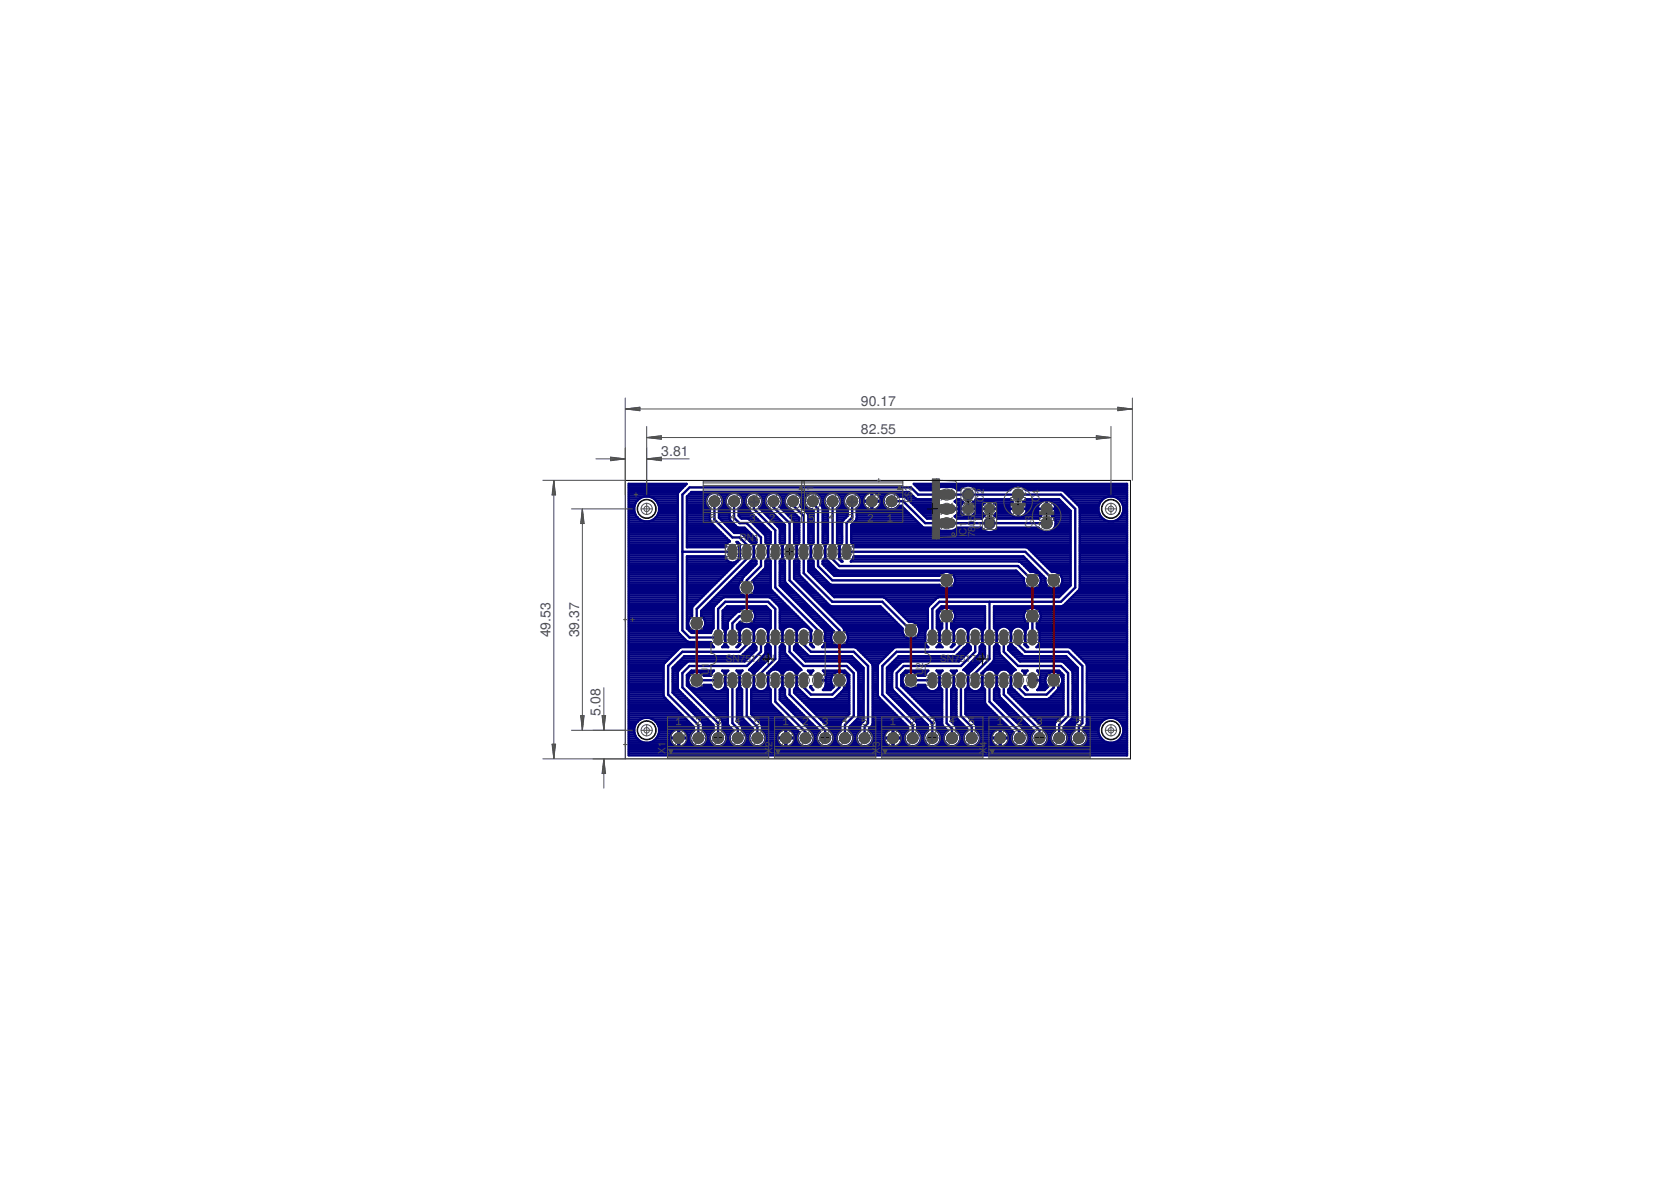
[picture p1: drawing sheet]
<svg xmlns="http://www.w3.org/2000/svg" width="297mm" height="210mm" viewBox="0 0 297 210" stroke-linecap="round" stroke-linejoin="round" font-family="sans-serif">
<defs><g id="words">
<g font-size="2.5" fill="#505050">
<text x="153" y="72.1">90.17</text>
<text x="153" y="77.2">82.55</text>
<text x="117.6" y="81">3.81</text>
<text x="97.9" y="113.3" transform="rotate(-90 97.9 113.3)">49.53</text>
<text x="103" y="113.3" transform="rotate(-90 103 113.3)">39.37</text>
<text x="106.8" y="127.2" transform="rotate(-90 106.8 127.2)">5.08</text>
</g>
<g font-size="1.8" fill="#505050">
<text x="144.6" y="89.5" transform="rotate(-90 144.6 89.5)">E$</text>
<text x="144.6" y="87.3" transform="rotate(-90 144.6 87.3)">1</text>
<text x="162.1" y="89.5" transform="rotate(-90 162.1 89.5)">E$2</text>
<text x="174.9" y="89.2" transform="rotate(-90 174.9 89.2)">C</text>
<text x="174.9" y="87.9" transform="rotate(-90 174.9 87.9)">2</text>
<text x="184.8" y="89.3" transform="rotate(-90 184.8 89.3)">C4</text>
<text x="171.8" y="95.5" transform="rotate(-90 171.8 95.5)">I</text>
<text x="171.8" y="95" transform="rotate(-90 171.8 95)">C</text>
<text x="171.8" y="93.7" transform="rotate(-90 171.8 93.7)">1</text>
<text x="173.4" y="95.5" transform="rotate(-90 173.4 95.5)">7</text>
<text x="173.4" y="94.5" transform="rotate(-90 173.4 94.5)">8</text>
<text x="173.4" y="93.5" transform="rotate(-90 173.4 93.5)">0</text>
<text x="173.4" y="92.6" transform="rotate(-90 173.4 92.6)">5</text>
<text x="173.4" y="91.6" transform="rotate(-90 173.4 91.6)">TV</text>
<text x="174.4" y="94" transform="rotate(-90 174.4 94)">C</text>
<text x="174.4" y="92.7" transform="rotate(-90 174.4 92.7)">1</text>
<text x="183.5" y="93.9" transform="rotate(-90 183.5 93.9)">C</text>
<text x="183.5" y="92.6" transform="rotate(-90 183.5 92.6)">3</text>
<text x="131.5" y="96.2">RN1</text>
<text x="126" y="118.7" transform="rotate(-90 126 118.7)">1</text>
<text x="129" y="117.7">SN75174N</text>
<text x="164.1" y="118.7" transform="rotate(-90 164.1 118.7)">2</text>
<text x="167.1" y="117.7">SN75174N</text>
<text x="126" y="120" transform="rotate(-90 126 120)">U</text>
<text x="164.1" y="120" transform="rotate(-90 164.1 120)">U</text>
<text x="118.3" y="133.9" transform="rotate(-90 118.3 133.9)">X</text>
<text x="118.3" y="132.7" transform="rotate(-90 118.3 132.7)">1</text>
<text x="137.3" y="133.9" transform="rotate(-90 137.3 133.9)">X</text>
<text x="137.3" y="132.7" transform="rotate(-90 137.3 132.7)">2</text>
<text x="156.4" y="133.9" transform="rotate(-90 156.4 133.9)">X</text>
<text x="156.4" y="132.7" transform="rotate(-90 156.4 132.7)">3</text>
<text x="175.4" y="133.9" transform="rotate(-90 175.4 133.9)">X</text>
<text x="175.4" y="132.7" transform="rotate(-90 175.4 132.7)">4</text>
</g>
</g></defs>
<g fill="#505050" stroke="#505050" stroke-width=".18">
<circle cx="115" cy="129.8" r="1.69"/>
<circle cx="197.5" cy="129.8" r="1.69"/>
<circle cx="197.5" cy="90.4" r="1.69"/>
<circle cx="115" cy="90.4" r="1.69"/>
<circle cx="120.6" cy="131.2" r=".95"/>
<circle cx="124.1" cy="131.2" r=".95"/>
<circle cx="127.7" cy="131.2" r=".95"/>
<circle cx="131.1" cy="131.2" r=".95"/>
<circle cx="134.6" cy="131.2" r=".95"/>
<circle cx="139.7" cy="131.2" r=".95"/>
<circle cx="143.2" cy="131.2" r=".95"/>
<circle cx="146.7" cy="131.2" r=".95"/>
<circle cx="150.2" cy="131.2" r=".95"/>
<circle cx="153.7" cy="131.2" r=".95"/>
<circle cx="158.7" cy="131.2" r=".95"/>
<circle cx="162.2" cy="131.2" r=".95"/>
<circle cx="165.7" cy="131.2" r=".95"/>
<circle cx="169.2" cy="131.2" r=".95"/>
<circle cx="172.7" cy="131.2" r=".95"/>
<circle cx="177.8" cy="131.2" r=".95"/>
<circle cx="181.3" cy="131.2" r=".95"/>
<circle cx="184.8" cy="131.2" r=".95"/>
<circle cx="188.3" cy="131.2" r=".95"/>
<circle cx="191.8" cy="131.2" r=".95"/>
<circle cx="181" cy="87.9" r=".91"/>
<circle cx="186.1" cy="93" r=".91"/>
<circle cx="141" cy="89.1" r=".95"/>
<circle cx="137.5" cy="89.1" r=".95"/>
<circle cx="134" cy="89.1" r=".95"/>
<circle cx="130.5" cy="89.1" r=".95"/>
<circle cx="127" cy="89.1" r=".95"/>
<circle cx="158.5" cy="89.1" r=".95"/>
<circle cx="155" cy="89.1" r=".95"/>
<circle cx="151.5" cy="89.1" r=".95"/>
<circle cx="148" cy="89.1" r=".95"/>
<circle cx="144.5" cy="89.1" r=".95"/>
<circle cx="123.8" cy="120.9" r=".93"/>
<circle cx="123.8" cy="110.8" r=".93"/>
<circle cx="123.8" cy="110.8" r=".99"/>
<circle cx="123.8" cy="120.9" r=".99"/>
<circle cx="149.2" cy="120.9" r=".93"/>
<circle cx="149.2" cy="113.3" r=".93"/>
<circle cx="149.2" cy="120.9" r=".99"/>
<circle cx="149.2" cy="113.3" r=".99"/>
<circle cx="132.7" cy="109.5" r=".93"/>
<circle cx="132.7" cy="104.4" r=".93"/>
<circle cx="132.7" cy="109.5" r=".99"/>
<circle cx="132.7" cy="104.4" r=".99"/>
<circle cx="161.9" cy="120.9" r=".93"/>
<circle cx="161.9" cy="112" r=".93"/>
<circle cx="161.9" cy="112" r=".99"/>
<circle cx="161.9" cy="120.9" r=".99"/>
<circle cx="168.3" cy="109.5" r=".99"/>
<circle cx="168.3" cy="103.1" r=".99"/>
<circle cx="183.5" cy="109.5" r=".99"/>
<circle cx="183.5" cy="103.1" r=".99"/>
<circle cx="187.3" cy="120.9" r=".93"/>
<circle cx="187.3" cy="103.1" r=".93"/>
<circle cx="187.3" cy="103.1" r=".99"/>
<circle cx="187.3" cy="120.9" r=".99"/>
</g>
<g fill="none" stroke="#505050" stroke-width="1.5">
<path d="M130.2 97.4v1.3M132.7 97.4v1.3M135.3 97.4v1.3M137.8 97.4v1.3M140.4 97.4v1.3M142.9 97.4v1.3M145.4 97.4v1.3M148 97.4v1.3M150.5 97.4v1.3M127.7 112.6v1.4M130.2 112.6v1.4M132.7 112.6v1.4"/>
<path d="M135.3 112.6v1.4M137.8 112.6v1.4M140.4 112.6v1.4M142.9 112.6v1.4M145.4 112.6v1.4M165.7 112.6v1.4M168.3 112.6v1.4M170.8 112.6v1.4M173.4 112.6v1.4M175.9 112.6v1.4M178.4 112.6v1.4M181 112.6v1.4"/>
<path d="M183.5 112.6v1.4M127.7 120.2v1.4M130.2 120.2v1.4M132.7 120.2v1.4M135.3 120.2v1.4M137.8 120.2v1.4M140.4 120.2v1.4M142.9 120.2v1.4M145.4 120.2v1.4M165.7 120.2v1.4M168.3 120.2v1.4M170.8 120.2v1.4"/>
<path d="M173.4 120.2v1.4M175.9 120.2v1.4M178.4 120.2v1.4M181 120.2v1.4M183.5 120.2v1.4"/>
</g>
<path d="M167.5 93h1.5M167.5 90.4h1.5M167.5 87.9h1.5" fill="none" stroke="#505050" stroke-width="1.7"/>
<g fill="#505050" stroke="#505050" stroke-width=".18">
<circle cx="175.9" cy="93" r=".83"/>
<circle cx="175.9" cy="90.4" r=".83"/>
<circle cx="172.1" cy="87.9" r=".83"/>
<circle cx="172.1" cy="90.4" r=".83"/>
<circle cx="181" cy="90.4" r=".99"/>
<circle cx="186.1" cy="90.4" r=".99"/>
</g>
<g fill="none" stroke="#000080" stroke-width=".83">
<circle cx="172.1" cy="87.9" r=".64"/>
<circle cx="175.9" cy="93" r=".64"/>
<circle cx="181" cy="87.9" r=".64"/>
<circle cx="186.1" cy="93" r=".64"/>
</g>
<g fill="none" stroke="#000080" stroke-width=".42">
<path d="M111.8 87.1h9.2M111.8 87.5h8.8M111.8 93.8h8.7M111.8 92h1.5M111.8 99.8h8.7M111.8 99.4h8.7M111.8 99.1h8.7M111.8 98.7h8.7M111.8 98.3h8.7M111.8 98h8.7M111.8 97.6h8.7M111.8 97.2h8.7"/>
<path d="M111.8 96.8h8.7M111.8 96.5h8.7M111.8 96.1h8.7M111.8 95.7h8.7M111.8 95.3h8.7M111.8 95h8.7M111.8 94.6h8.7M111.8 94.2h8.7M111.8 93.5h8.7M111.8 93.1h8.7M111.8 92.7h8.7M111.8 92.3h1.9"/>
<path d="M111.8 91.6h1.2M111.8 91.2h1.1M111.8 90.8h1M111.8 90.5h1M111.8 90.1h1M111.8 89.7h1.1M111.8 89.3h1.2M111.8 89h1.5M111.8 88.6h1.9M111.8 88.2h8.7M111.8 87.8h8.7M111.8 86.7h9.5"/>
<path d="M111.8 86.3h9.9M116.2 92.3h4.3M116.2 88.6a2.25 2.25 0 0 0-3.1 .6 2.25 2.25 0 0 0 .6 3.1M116.2 88.6a2.25 2.25 0 0 1 .6 3.1 2.25 2.25 0 0 1-3.1 .6M116.2 88.6h4.3M116.6 92h3.9M116.6 89h3.9M116.9 91.6h3.6M116.9 89.3h3.6M117 91.2h3.5M117.1 89.7h3.4M117.2 90.8h3.3"/>
<path d="M117.2 90.5h3.3M117.2 90.1h3.3M120.6 87.5l-.1 .3v24.4M121.3 98.1h8.9M122.1 93.8h5.2M122.1 92h4.1M122.1 99.8h7.4M122.1 99.4h7M122.1 99.1h6.9M122.1 97.2h6.8M122.1 96.8h7M122.1 96.5h7.2"/>
<path d="M122.1 96.1h7.5M122.1 95.7h7.1M122.1 95.3h6.7M122.1 95h6.4M122.1 94.6h6M122.1 94.2h5.6M122.1 93.5h4.9M122.1 93.1h4.5M122.1 92.7h4.2M122.1 92.3h4.1M122.1 91.6h4.1M122.1 91.2h4.1"/>
<path d="M122.1 90.8h4.1M122.1 90.5h4.1M122.1 90.1h3.8M122.1 89.7h3.6M122.1 89.3h3.4M122.1 89h3.4M122.1 88.6h3.5M122.2 88.2h3.6M122.5 87.8h3.7M122.9 87.5h38.7M122.9 87.5l-.8 .7v9.1h6.8a1.16 1.16 0 0 1 .8-1.1M126.2 87.8a1.47 1.47 0 0 0 0 2.5v2.2l.1 .3 3.5 3.4"/>
<path d="M126.2 87.8l.5-.2h.6l.5 .2M127 89.1v3.2l3.2 3.2h1.3l1.2 1.3v2.5l-8.9 8.9v2.6M127.8 90.3v1.7l2.7 2.7h1.1l.3 .1 1.9 1.9 .2 .5M127.8 90.3h.1M127.8 92h1.9M127.8 91.6h1.9M127.8 91.2h1.9M127.8 90.8h1.9M127.8 90.5h1.9M127.8 87.8a1.49 1.49 0 0 1 0 2.5M127.8 87.8h1.9M128.1 90.1h1.4"/>
<path d="M128.1 92.3h1.7M128.2 88.2h1.1M128.3 89.7h.9M128.4 88.6h.7M128.5 89.3h.5M128.5 89h.5M128.5 92.7h1.5M128.9 93.1h1.5M129.1 99.4l-.2-.5h-6.8v12.8l.8 .8h3.5l.2-.6 .2-.2v-3.6M129.1 99.4a1.3 1.3 0 0 0 2.2 0M129.3 93.5h1.5M129.6 93.8h2.8"/>
<path d="M129.7 90.3h.1M129.7 87.8l.5-.2h.6l.5 .2M129.7 87.8a1.49 1.49 0 0 0 0 2.5M129.7 90.3v1.9l.1 .3 1.2 1.2 .3 .1M130 94.2h2.8M130.4 94.6h2.8M130.5 89.1v2.9l1 1h1.2l2.6 2.5v5.1l-2.6 2.5v1.3M130.9 99.8h.2M131 96.5h.2M131.3 99.4h.2M131.3 90.3v1.4l.5 .5h1.1l.3 .1 2.8 2.8 .1 .3v1l.4 .8M131.3 90.3h.1"/>
<path d="M131.3 87.8a1.49 1.49 0 0 1 0 2.5M131.3 96.8h.3M131.3 91.6h2.7M131.3 91.2h2.3M131.3 90.8h2M131.3 90.5h1.9M131.3 87.8h1.9M131.4 99.1h.1M131.5 97.2v1.8M131.5 99l-.2 .4M131.5 99l.1 .3-8.5 8.5-.1 .3M131.5 98.7h.1"/>
<path d="M131.5 98.3h.1M131.5 98h.1M131.5 97.6h.1M131.5 97.2h.1M131.6 90.1h1.3M131.6 92h2.8M131.6 96.8l-.5-.5h-.2l.4 .4 .2 .5M131.6 96.8l-.1 .4M131.7 88.2h1.1M131.8 89.7h.9M131.9 88.6h.7M132 89.3h.5"/>
<path d="M132 89h.5M132 95h1.5M132.4 93.8l2.1 2.1v.5M132.4 95.3h1.5M132.8 95.7h1.5M133.2 96.1h1.3M133.2 90.3l.1 .6 3.7 3.7v1.8l-.5 .8M133.2 87.8l.5-.2h.6l.5 .2M133.2 87.8a1.49 1.49 0 0 0 0 2.5M133.2 90.3h.1M133.2 92.3h1.5M133.4 99.8l-8.7 8.8v.9a1.52 1.52 0 0 1 .6 1.6"/>
<path d="M133.4 99.8h1.1M133.6 96.5h.8M133.6 92.7h1.5M133.8 99.4l-.4 .4M133.8 99.4h.4M133.9 96.8h.2M134 99.1h.1M134 93.1h1.5M134 89.1v1.3l3.8 3.9v10.1l7.6 7.6v1.3M134 97.2v1.8M134 99l-.2 .4M134 99l.2 .4"/>
<path d="M134 98.7h.1M134 98.3h.1M134 98h.1M134 97.6h.1M134 97.2h.1M134.2 99.4l.3 .3v.6l-2.5 2.4-.1 .4-.4 .5M134.3 93.5h1.6M134.5 96.4l-.5 .8M134.7 93.8h1.5M134.8 87.8a1.45 1.45 0 0 1 .1 2.4l3.6 3.6 .1 .3v2.3l.5 .8M134.8 87.8h1.9M135 90.1h1.4"/>
<path d="M135.1 94.2h1.5M135.2 90.5h1.6M135.2 88.2h1.1M135.3 89.7h.9M135.4 88.6h.7M135.5 94.6h1.5M135.5 89.3h.5M135.5 89h.5M135.5 90.8h1.6M135.8 95h1.2M135.9 91.2h1.5M136.1 95.3h.9"/>
<path d="M136.1 99.8h.9M136.1 96.1h.9M136.1 95.7h.9M136.1 96.5h.9M136.3 91.6h1.5M136.3 99.4l-.2 .3v1.1l-.1 .3-2.3 2.2 .3 .3M136.3 99.4h.4M136.4 96.8h.3M136.5 99.1h.1M136.5 97.2v1.8M136.5 99l-.2 .4M136.5 99l.2 .4"/>
<path d="M136.5 98.7h.1M136.5 98.3h.1M136.5 98h.1M136.5 97.6h.1M136.5 97.2h.1M136.7 92h1.5M136.7 87.8a1.47 1.47 0 0 0 0 2.5l.1 .3 2.7 2.7v3.1l-.4 .8M136.7 87.8l.5-.2h.6l.5 .2M136.7 99.4l.3 .3v4.9l.1 .3 7.2 7.2-.2 .3M137 92.3h1.5M137.4 92.7h1.5M137.5 89.1v1l2.9 2.9v10.1l8.8 8.9v1.3"/>
<path d="M137.8 93.1h1.5M138.2 93.5h1.3M138.3 87.8a1.45 1.45 0 0 1 .3 2.3l2.2 2.2M138.3 87.8h1.9M138.5 93.8h1M138.6 90.1h1.3M138.6 99.8h.9M138.6 96.1h.9M138.6 95.7h.9M138.6 95.3h.9M138.6 95h.9M138.6 94.6h.9"/>
<path d="M138.6 94.2h.9M138.6 96.5h.9M138.7 88.2h1.1M138.8 89.7h.9M138.9 99.4l-.3 .3v4.4l7.9 7.8 .2 .5v1.8l-.2 .5-.3 .3h5.7l.3 .1 2.8 2.8 .1 .3v10.5l-.6 .8v.4l.4 .4 .3 .6M138.9 99.4h.4M138.9 88.6h.7M138.9 96.8h.3M139 89.3h.5M139 89h.5M139 90.5h1.5M139 99.1h.1"/>
<path d="M139.1 97.2v1.8M139.1 99l.2 .4M139.1 99l-.2 .4M139.1 98.7h.1M139.1 98.3h.1M139.1 98h.1M139.1 97.6h.1M139.1 97.2h.1M139.3 99.4l.2 .3v3.6l.2 .3 8.5 8.6M139.3 90.8h1.6M139.7 91.2h1.5M140.1 91.6h1.5"/>
<path d="M140.2 87.8l.5-.2h.6l.5 .2M140.2 87.8a1.45 1.45 0 0 0-.7 1.4 1.45 1.45 0 0 0 .9 1.2l1.7 1.7v4.3l-.5 .8M140.5 92h1.5M140.8 92.3l.4 .5v3.6l.4 .8M140.8 92.3h.1M140.8 92.3h1.3M141 89.1v.7l1.9 1.9v10.2l5.1 5.1h8.8l5.1 5M141.1 92.7h1M141.2 93.8h.9M141.2 99.8h.9M141.2 96.1h.9M141.2 95.7h.9"/>
<path d="M141.2 95.3h.9M141.2 95h.9M141.2 94.6h.9M141.2 94.2h.9M141.2 93.5h.9M141.2 93.1h.9M141.2 96.5h.8M141.4 99.4l-.2 .3v3.1l8.7 8.8 .2 .4a1.52 1.52 0 0 1 .6 1.6 1.52 1.52 0 0 1-1.2 1.2M141.4 99.4h.4M141.5 96.8h.3M141.6 99.1h.1M141.6 99l-.2 .4"/>
<path d="M141.6 97.2v1.8M141.6 99l.2 .4M141.6 98.7h.1M141.6 98.3h.1M141.6 98h.1M141.6 97.6h.1M141.6 97.2h.1M141.8 99.4l.3 .3v2.3l.1 .3 5.3 5.3 .3 .2h8.7l3.9 3.9a1.48 1.48 0 0 0 .7 1.6M141.8 87.8a1.48 1.48 0 0 1 .4 2.1l1.4 1.3 .1 .4v4.8M141.8 87.8h1.9M142.2 88.2h1.1M142.3 89.7h.9"/>
<path d="M142.4 88.6h.7M142.4 90.1h1M142.5 89.3h.5M142.5 89h.5M142.8 90.5h1.2M143.2 90.8h1.4M143.5 91.2h1.1M143.7 87.8l.5-.2h.6l.5 .2M143.7 87.8a1.47 1.47 0 0 0-.6 1.6 1.47 1.47 0 0 0 1.3 1.1l.2 .3v5.6M143.7 93.8h.9M143.7 92h.9M143.7 99.8h.9"/>
<path d="M143.7 96.4l.4 .8M143.7 96.1h.9M143.7 95.7h.9M143.7 95.3h.9M143.7 95h.9M143.7 94.6h.9M143.7 94.2h.9M143.7 93.5h.9M143.7 93.1h.9M143.7 92.7h.9M143.7 92.3h.9M143.7 91.6h.9"/>
<path d="M143.7 96.5h.9M144 99.4l-.3 .3v1.8l4.6 4.6h8.7l.3 .2 4.3 4.3a1.53 1.53 0 0 1 1.8 1.7 1.53 1.53 0 0 1-2.3 1M144 99.4h.4M144 96.8h.3M144.1 99.1h.1M144.1 99l-.1 .4M144.1 97.2v1.8M144.1 99l.3 .4M144.1 98.7h.1M144.1 98.3h.1M144.1 98h.1M144.1 97.6h.1"/>
<path d="M144.1 97.2h.1M144.4 99.4l.2 .3v1.1l.1 .3 2.8 2.7 .3 .1M144.5 89.1v.4l.9 .9v10.2l2.6 2.5h20.3M144.6 96.4l-.5 .8M145.3 87.8h1.9M145.3 87.8a1.68 1.68 0 0 1 .6 2l.3 .5v6.1M145.7 88.2h1.1M145.8 89.7h.9M145.9 88.6h.7M145.9 89.3h.6M145.9 89h.6M146.2 90.1h.7"/>
<path d="M146.2 93.8h1M146.2 92h1M146.2 99.8h1.1M146.2 96.4l.5 .8M146.2 96.1h1M146.2 95.7h1M146.2 95.3h1M146.2 95h1M146.2 94.6h1M146.2 94.2h1M146.2 93.5h1M146.2 93.1h1"/>
<path d="M146.2 92.7h1M146.2 92.3h1M146.2 91.6h1M146.2 91.2h1M146.2 90.8h1M146.2 90.5h1M146.3 96.5h.8M146.5 99.4l-.3 .3v.6l2.1 2h18.7a1.52 1.52 0 0 1 1.6-.7 1.52 1.52 0 0 1 1.2 1.2M146.5 99.4h.4M146.6 96.8h.2M146.7 99.1h.1M146.7 97.2v1.8"/>
<path d="M146.7 99l.2 .4M146.7 99l-.2 .4M146.7 98.7h.1M146.7 98.3h.1M146.7 98h.1M146.7 97.6h.1M146.7 97.2h.1M146.9 99.4l.4 .4M147.2 87.8l.5-.2h.6l.5 .2M147.2 87.8a1.49 1.49 0 0 0 0 2.5M147.2 90.3h.1M147.2 90.3v6.1l-.5 .8"/>
<path d="M147.3 99.8l1.5 1.5 .3 .1h31.5l1.4 1.4M148 89.1v10.2l1.2 1.3h31.8l2.5 2.5M148.8 93.8h.9M148.8 92h1.6M148.8 96.5l.4 .7M148.8 96.5h.8M148.8 96.1h.9M148.8 95.7h.9M148.8 95.3h.9M148.8 95h.9M148.8 94.6h.9M148.8 94.2h.9"/>
<path d="M148.8 93.5h.9M148.8 93.1h.9M148.8 92.7h.9M148.8 92.3h1.2M148.8 91.6h1.9M148.8 91.2h1.9M148.8 90.8h1.9M148.8 90.5h1.9M148.8 87.8a1.47 1.47 0 0 1 0 2.5v6.2M148.8 87.8h1.9M149.1 90.1h1.3M149.1 96.8h.3"/>
<path d="M149.2 99.1h.1M149.2 88.2h1.1M149.2 99l-.1 .3 .5 .5h.2l-.4-.4M149.2 97.2v1.8M149.2 99l.2 .4M149.2 99.4h.2M149.2 98.7h.1M149.2 98.3h.1M149.2 98h.1M149.2 97.6h.1M149.2 97.2h.1M149.3 89.7h.9"/>
<path d="M149.4 88.6h.7M149.5 89.3h.5M149.5 89h.5M150.7 87.8a1.47 1.47 0 0 0 0 2.5v1.4l-.9 .8-.1 .3v3.6l-.5 .8M150.7 87.8l.5-.2h.6l.5 .2M151.3 93.8h15.1M151.3 96.1h39M151.3 95.7h39M151.3 95.3h39M151.3 95h39M151.3 94.6h24.3M151.3 94.2h15.6"/>
<path d="M151.3 93.5h12.5M151.3 96.5h39M151.5 89.1v2.9l-1 1v5.1h31.7l5.1 5M151.6 93.1h11.8M151.6 99.4l.2-.5h30.1l3.9 3.9M151.6 99.4l-.4 .4h29.9l.3 .1 1.8 1.8a1.5 1.5 0 0 1 1.8 1.1M151.6 99.4h30.9M151.6 96.8h38.7M151.7 99.1h30.4M151.8 97.2h38.5M151.9 92.7h11.1M152.2 92.3h10.5"/>
<path d="M152.3 90.3h.1M152.3 90.3v1.9l-.1 .3-.9 .8v3.1l.3 .3 .2 .6h30.6l.5 .3M152.3 92h10M152.3 91.6h9.6M152.3 91.2h9.2M152.3 90.8h8.9M152.3 90.5h2M152.3 87.8a1.49 1.49 0 0 1 0 2.5M152.3 87.8h1.7M152.5 90.1h1.3M152.7 88.2h1M152.8 89.7h.8"/>
<path d="M152.9 88.6h.6M153 89.3h.5M153 89h.4M153.4 89a1.51 1.51 0 0 1 1.5-1.5v3.1a1.51 1.51 0 0 1-1.5-1.4h3.1a1.54 1.54 0 0 1-1.4 1.4v-3.1a1.55 1.55 0 0 1 1.4 1.5M153.4 89h3.1M154.9 90.5h.2M154.9 90.1h.2M154.9 89.7h.2M154.9 89.3h.2M154.9 89h.2M154.9 88.6h.2M154.9 88.2h.2"/>
<path d="M154.9 87.8h.2M155.7 90.5h2.3M155.9 87.8h1.8M156.2 90.1h1.2M156.3 88.2h1M156.4 89.7h.8M156.5 88.6h.6M156.5 89.3h.5M156.5 89h.5M157.7 87.8l.5-.2h.6l.5 .2M157.7 87.8a1.49 1.49 0 0 0-.3 2.3 1.49 1.49 0 0 0 2.3-.2M158.5 89.1h2l4 3.9h21.6"/>
<path d="M159 90.5h1.8M159.3 87.8l.4 .4M159.3 87.8h2.7M159.6 90.1h.8M159.7 88.2h2.6M159.7 88.2v.1M159.7 89.9h.1M159.7 89.9h.5l3.6 3.6M161.2 88.6h1.5M161.6 87.5l1.1 1.1 .3 .1h3.4l.5 .4a1.55 1.55 0 0 0-.9 1.3h2.2v.1h-2.2a1.55 1.55 0 0 0 .9 1.3l-.5 .4h-1.6l-3.8-3.8-.3-.1h-1M161.6 89h5M162 89.3h4.5"/>
<path d="M162.3 89.7h3.9M162.7 90.1h3.4M162.8 86.3h8.9M163.1 90.5h5.1M163.2 86.7h3.6M163.5 90.8h2.6M163.8 93.5l.5 .3M163.9 91.2h2.3M164.2 91.6h2.4M164.6 92h2M166.4 93.8l.3 .3 .5 .3h2.1l.5-.3 .4-.3M168.3 90.5h2.4"/>
<path d="M169.7 94.2h5.1M169.7 86.7h1.3M169.9 89h1M169.9 92h4.8M170 91.6h1.3M170 89.3h1.3M170.1 93.8h4.4M170.3 91.2h.6M170.3 89.7h.6M170.5 90.8h.2M170.5 90.1h.2M170.7 90.4h2.8"/>
<path d="M171.3 89.3l-.6-.6h-.5l-.5 .4a1.44 1.44 0 0 1 .8 1.3h-2.2v.1h2.2l-.2 .7-.6 .6 .5 .4h4.3l.6-.6-.6-.6v-1.1l.8-.8h1.2l.8 .8v1.1l-.6 .6M171.3 89.3l-.6 .6v1.1l.8 .8h1.2l.8-.8v-1.1l-.6-.6 .4-.3 .2-.3h6.1l.4 .6-.5 .5v1.3l.8 .9M172.1 90.4v1.4M172.1 91.6h.1M172.1 91.2h.1M172.1 90.8h.1M172.1 90.5h.1M172.5 86.3h8.1M172.9 91.6h2.2M172.9 89.3h2.2M173.2 86.7h6.7M173.3 91.2h1.4"/>
<path d="M173.3 89.7h1.4M173.3 89h6.5M173.5 90.8h1M173.5 90.5h1M173.5 90.1h1M174.5 93.8a1.59 1.59 0 0 0 2.8 0M174.5 90.4h2.8M175.9 89.1v1.4M175.9 90.1h.1M175.9 89.7h.1M175.9 89.3h.1M176.1 94.6h9.6"/>
<path d="M176.7 91.6l.4 .3 .2 .3h7.3l.5-.6-.6-.5v-1.3l.9-.9h1.3l.9 .9v1.3l-.6 .6a1.62 1.62 0 0 1 .2 2.5 1.62 1.62 0 0 1-2.6-.4h-7.4M176.7 91.6h3.3M176.7 89.3h3.2M177 94.2h8M177.1 91.2h2.5M177.1 89.7h2.5M177.2 92h7.6M177.3 90.8h2.2M177.3 90.5h2.2M177.3 90.1h2.2M179.5 90.4h3M181 90.4v1.6"/>
<path d="M181 91.6h.1M181 91.2h.1M181 90.8h.1M181 90.5h.1M181.2 99.8h1.7M181.4 86.3h18.9M181.6 92l.9-.9v-1.3l-.6-.6 .5-.5h5.9l2 2.1v13.3l-2 2h-21.5l-.3 .2-1.4 1.5-.2 .3M182 91.6h3.1M182 89.3h3M182.1 86.7h18.2M182.2 89h3.2M182.4 91.2h2.3"/>
<path d="M182.4 89.7h2.3M182.5 90.8h2M182.5 90.5h2M182.5 90.1h2M182.9 97.6h7.4M182.9 97.6l4.1 4.1a1.5 1.5 0 0 1 1.8 1.1M183.3 98h7M183.6 98.3h6.7M184 98.7h6.3M184.4 99.1h5.9M184.5 90.4h3.1M184.8 99.4h5.5"/>
<path d="M185.1 99.8h5.2M186.1 88.9v1.6M186.1 90.1h.1M186.1 89.7h.1M186.1 89.3h.1M186.1 89h.1M186.2 94.6h4.1M186.7 89h1.8M187 91.6h3.3M187.1 89.3h1.8M187.1 94.2h3.2M187.3 92h3"/>
<path d="M187.4 93.8h2.9M187.4 91.2h2.9M187.5 89.7h1.8M187.5 92.3h2.8M187.6 90.8h2.7M187.6 90.5h2.4M187.6 90.1h2M187.6 93.5h2.7M187.6 93.1h2.7M187.6 92.7h2.7M188.7 87.1l.3 .1 2.8 2.8 .1 .3v14.3l-.1 .3-2.8 2.7-.3 .2h-12v3.9l.3 .2 .2 .5M189.3 87.5h11"/>
<path d="M189.7 87.8h10.6M190 88.2h10.3M190.4 88.6h5.8M190.8 89h5M191.2 89.3h4.3M191.5 89.7h3.9M191.9 90.1h3.4M191.9 93.8h8.4M191.9 92h4M191.9 99.8h8.4M191.9 99.4h8.4M191.9 99.1h8.4"/>
<path d="M191.9 98.7h8.4M191.9 98.3h8.4M191.9 98h8.4M191.9 97.6h8.4M191.9 97.2h8.4M191.9 96.8h8.4M191.9 96.5h8.4M191.9 96.1h8.4M191.9 95.7h8.4M191.9 95.3h8.4M191.9 95h8.4M191.9 94.6h8.4"/>
<path d="M191.9 94.2h8.4M191.9 93.5h8.4M191.9 93.1h8.4M191.9 92.7h8.4M191.9 92.3h4.4M191.9 91.6h3.7M191.9 91.2h3.5M191.9 90.8h3.4M191.9 90.5h3.4M196.2 88.6l.8-.4h.9l.8 .4M196.2 88.6a2.26 2.26 0 0 0-.4 3.3 2.26 2.26 0 0 0 3.4 0 2.26 2.26 0 0 0-.5-3.3M198.7 92.3h1.6"/>
<path d="M198.7 88.6h1.6M199.1 92h1.2M199.1 89h1.2M199.4 91.6h.9M199.4 89.3h.9M199.6 91.2h.7M199.6 89.7h.7M199.7 90.8h.6M199.7 90.5h.6M199.7 90.1h.6M200.3 87.1h-17.9a1.56 1.56 0 0 0-1.4-.9 1.56 1.56 0 0 0-1.4 .9h-6.1a1.56 1.56 0 0 0-1.4-.9 1.56 1.56 0 0 0-1.4 .9h-.5l-.4-.4-.5-.1h-2.1l-.5 .1-.3 .4h-2.9l-1.1-1.1h37.9v48.3h-88.5v-48.3h10.3l-1.5 1.5M111.8 116.7h7.5"/>
<path d="M111.8 114.8h14.9M111.8 103.9h8.7M111.8 119.7h6.1M111.8 119.3h6.1M111.8 118.9h6.1M111.8 118.6h6.1M111.8 118.2h6.2M111.8 117.8h6.4M111.8 117.4h6.8M111.8 117.1h7.1M111.8 116.3h7.9M111.8 115.9h8.3"/>
<path d="M111.8 115.5h8.6M111.8 115.2h9M111.8 114.4h14.7M111.8 114h10.5M111.8 113.7h10M111.8 113.3h9.6M111.8 112.9h9.3M111.8 112.6h8.9M111.8 112.2h8.7M111.8 111.8h8.7M111.8 111.4h8.7M111.8 111.1h8.7"/>
<path d="M111.8 110.7h8.7M111.8 110.3h8.7M111.8 109.9h8.7M111.8 109.6h8.7M111.8 109.2h8.7M111.8 108.8h8.7M111.8 108.4h8.7M111.8 108.1h8.7M111.8 107.7h8.7M111.8 107.3h8.7M111.8 106.9h8.7M111.8 106.6h8.7"/>
<path d="M111.8 106.2h8.7M111.8 105.8h8.7M111.8 105.4h8.7M111.8 105.1h8.7M111.8 104.7h8.7M111.8 104.3h8.7M111.8 103.6h8.7M111.8 103.2h8.7M111.8 102.8h8.7M111.8 102.4h8.7M111.8 102.1h8.7M111.8 101.7h8.7"/>
<path d="M111.8 101.3h8.7M111.8 100.9h8.7M111.8 100.6h8.7M111.8 100.2h8.7M119.6 119.7h.9M119.6 119.3h1M119.6 118.9h1.3M119.7 118.6h1.5M120.1 118.2h1.5M120.5 112.2l.1 .3 1.5 1.5 .3 .1h4l.2 .6 .3 .3h-5.8l-.3 .1-2.7 2.8-.2 .3v5.4l.2 .3 5.2 5.3v.7M120.5 117.8h1.5M120.8 112.7h.1"/>
<path d="M120.9 117.4h11.6M121.2 117.1h11.7M122.1 103.9h4.9M122.1 111.4h.4M122.1 111.1h.2M122.1 110.7h.2M122.1 110.3h.3M122.1 109.9h.5M122.1 109.6h.8M122.1 109.2h.9M122.1 108.8h.9M122.1 108.4h.9"/>
<path d="M122.1 108.1h.9M122.1 107.7h1.1M122.1 107.3h1.5M122.1 106.9h1.9M122.1 106.6h2.3M122.1 106.2h2.6M122.1 105.8h3M122.1 105.4h3.4M122.1 105.1h3.8M122.1 104.7h4.1M122.1 104.3h4.5M122.1 103.6h5.2"/>
<path d="M122.1 103.2h5.6M122.1 102.8h6M122.1 102.4h6.4M122.1 102.1h6.7M122.1 101.7h7.1M122.1 101.3h7.5M122.1 100.9h7.9M122.1 100.6h8.2M122.1 100.2h8.6M122.2 111.8h.6M122.3 111.1a1.54 1.54 0 0 0 1.5 1.2 1.54 1.54 0 0 0 1.5-1.2M122.4 119.7h.6"/>
<path d="M122.6 112.2h.8M122.8 119.3h4M123 108.1v1.4l-.4 .4-.3 .6v.6M124.3 112.2h2.2M124.7 109.2h2.1M124.7 108.8h2.1M124.7 119.7h1.8M124.8 109.6h2M124.8 108.4h2M124.9 111.8h1.8M125.1 109.9h1.7M125.2 108.1h1.6"/>
<path d="M125.2 111.4h1.6M125.3 110.3h1.5M125.3 111.1h1.5M125.3 110.7h1.5M125.5 107.7h1.5M125.9 107.3h1.5M126.3 106.9h1.5M126.6 106.6h1.6M126.8 108.1l.2-.3 1.5-1.5 .3-.2h7.9l.3 .2 1.5 1.5 .1 .3M127 106.2h1.6M127.4 105.8h4.8M127.8 105.4h3.8"/>
<path d="M128.1 105.1h3.3M128.4 119.2h1.1l-.4 .3-.2 .5-.2-.5zM128.5 111.4h.9M128.5 111.1h.9M128.5 110.7h.9M128.5 110.3h1M128.5 109.9h1.4M128.5 109.6h1.7M128.5 109.2h2.1M128.5 108.8h2.5M128.5 119.3h.8M128.5 104.7h2.7"/>
<path d="M128.6 108.4h3.1M128.6 114.8h.6M128.6 111.8h.6M128.8 119.7h.3M128.8 114.4h.2M128.8 112.2h.2M128.9 104.3h2.3M128.9 114.2l.2 .5 .4 .3h-1.1l.3-.3zM128.9 112.4l-.2-.5-.2-.2v-3.1l.8-.8h6.9l.8 .8v3.1l-.5 .7M128.9 112.4v1.8M128.9 120v1.8M128.9 114h.1"/>
<path d="M128.9 113.7h.1M128.9 113.3h.1M128.9 112.9h.1M128.9 112.6h.1M128.9 108.1h3.3M129.3 103.9h2M129.5 110.3l-.1 .3v1.1l-.5 .7M129.6 103.6h1.9M130 103.2h1.8M130.4 102.8h1.6M130.8 102.4h1.5M130.9 119.2h1.1l-.3 .3-.2 .5-.2-.5z"/>
<path d="M131 111.4h1.3M131 119.3h.9M131 111.1h6M131.1 114.8h.2M131.1 111.8h.7M131.1 102.1h1.6M131.2 104.7a1.52 1.52 0 0 0 1.5 1.2 1.52 1.52 0 0 0 1.5-1.2M131.3 119.7h.3M131.4 114.4h.2M131.4 112.2h.2M131.4 110.7h.4M131.5 112.4a1.29 1.29 0 0 1 1.2-1.1 1.29 1.29 0 0 1 1.3 1.1"/>
<path d="M131.5 114.2l.1 .4-.5 .4h-.2l.4-.3zM131.5 112.4v1.8M131.5 120v1.8M131.5 103.6l-.3 .5v.6M131.5 114h.1M131.5 113.7h.1M131.5 113.3h.1M131.5 112.9h.1M131.5 112.6h.1M131.5 101.7h1.5M131.9 101.3h1.5M132.1 116.3l-.5 .3"/>
<path d="M132.1 116.3h1.5M132.3 100.9h1.5M132.5 115.9h1.5M132.6 100.6h1.6M132.7 113.3v1.3l-1.2 1.2h-10.2l-2.5 2.6v5l5.3 5.4v2.4M132.7 109.5h-1.2l-1.3 1.3v2.5M132.9 115.5h1.5M133 100.2h1.5M133.1 111.4h1.8M133.2 119.1l.6 .4 .2 .5M133.2 119.1h.1M133.2 108.1h3.3"/>
<path d="M133.2 105.8h4.9M133.3 115.2h1.2M133.3 116.7h-11.7l-2 2v4.4l5.2 5.3 .2 .3M133.3 118.9h1.5M133.6 119.3h.8M133.6 110.7h3.4M133.7 114.8h.6M133.7 111.8h.6M133.7 118.6h1.5M133.8 108.4h3.1M133.8 105.4h3.9M133.8 103.2h3.2"/>
<path d="M133.9 119.7h.2M133.9 114.4h.2M133.9 112.2h.2M134 112.4a1.29 1.29 0 0 1 1.3-1.1 1.29 1.29 0 0 1 1.2 1.1M134 114.2l.5 .7v.6l-2.1 2.1h-10l-.3 .1-1.5 1.5-.1 .3v2.8l.1 .3M134 114.2l-.2 .5-1.7 1.6M134 112.4v1.8M134 120v1.8M134 103.6l.2 .5v.6M134 114h.1M134 113.7h.1M134 113.3h.1"/>
<path d="M134 112.9h.1M134 112.6h.1M134 110.3h3M134 103.6h3M134.1 108.8h2.9M134.1 105.1h3.2M134.1 118.2h1.5M134.2 103.9h2.8M134.2 109.9h2.8M134.2 102.8h2.8M134.2 109.2a1.52 1.52 0 0 0-1.2-1.2 1.52 1.52 0 0 0-1.6 .7l-.4 .1-1.5 1.5M134.2 109.2a1.5 1.5 0 0 1-.8 1.7 1.5 1.5 0 0 1-1.8-.4l-.6 .6v.6l.3 .2 .2 .5"/>
<path d="M134.2 109.6h2.8M134.2 109.2h2.8M134.2 104.7h2.8M134.2 104.3h2.8M134.5 117.8h1.5M134.6 102.4h2.4M134.8 117.4h1.5M135 102.1h2M135.2 117.1h1.5M135.3 113.3v2.5l-2.6 2.6h-10.1l-1.3 1.2v2.6l6.4 6.3v2.7M135.3 101.7h1.7M135.6 116.7h1.4"/>
<path d="M135.7 111.4h1.3M135.7 101.3h1.3M136 116.3l-2.8 2.8M136 116.3h1M136 100.9h1M136.1 115.9h.9M136.1 115.5h.9M136.1 115.2h.9M136.1 100.6h.9M136.1 100.2h.9M136.2 114.8h.7M136.2 111.8h.6"/>
<path d="M136.4 119.7h.3M136.4 114.4h.2M136.5 112.2h.1M136.5 114.2l.5 .7v1.9l-2.8 2.7-.2 .5M136.5 112.4v1.8M136.5 120v1.8M136.5 114.2l-.4 .7v1.1l-.1 .3M136.5 120a1.3 1.3 0 0 1 1.3-1 1.3 1.3 0 0 1 1.3 1M136.5 114h.1M136.5 113.7h.1M136.5 113.3h.1M136.5 112.9h.1"/>
<path d="M136.5 112.6h.1M136.8 119.3h.2M136.8 106.2h1.6M137.1 118.9h5.2M137.3 106.6h1.5M137.5 118.6h4.4M137.7 106.9h1.5M137.9 118.2h3.6M138 107.3h1.6M138.3 117.8h2.9M138.4 107.7h1.5M138.6 117.4h2.2"/>
<path d="M138.6 116.7h1.4M138.6 108.1v3.6l.5 .7M138.6 103.9h1.4M138.6 117.1h1.8M138.6 116.3h1.1M138.6 115.9h.9M138.6 115.5h.9M138.6 115.2h.9M138.6 111.4h1.3M138.6 111.1h4.7M138.6 110.7h4.3M138.6 110.3h4"/>
<path d="M138.6 109.9h3.6M138.6 109.6h3.2M138.6 109.2h2.8M138.6 108.8h2.5M138.6 108.4h2.1M138.6 108.1h1.7M138.6 103.6h1M138.6 103.2h.9M138.6 102.8h.9M138.6 102.4h.9M138.6 102.1h.9M138.6 101.7h.9"/>
<path d="M138.6 101.3h.9M138.6 100.9h.9M138.6 100.6h.9M138.6 100.2h.9M138.6 119.3h.9M138.7 114.8h.7M138.8 111.8h.6M138.9 104.3h1.5M138.9 119.7h.3M139 114.4h.2M139 112.2h.2M139.1 112.4a1.28 1.28 0 0 1 1.2-1.1 1.28 1.28 0 0 1 1.3 1.1"/>
<path d="M139.1 114.2l-.5 .7v2.4l-.1 .3-2.1 2.1 .1 .3M139.1 112.4v1.8M139.1 120v1.8M139.1 114.2l.4 .7v1.1l.2 .3M139.1 120a1.28 1.28 0 0 1 1.2-1 1.28 1.28 0 0 1 1.3 1M139.1 114h.1M139.1 113.7h.1M139.1 113.3h.1M139.1 112.9h.1M139.1 112.6h.1M139.2 104.7h1.5M139.6 105.1h1.5"/>
<path d="M139.7 116.3l2.8 2.8M139.9 116.5h.1M140 105.4h1.5M140.4 113.3v2.5l2.5 2.6h7.6l1.3 1.2v7.7l-1.6 1.5v2.4M140.4 105.8h1.5M140.7 106.2h1.5M140.8 111.4h1.7M141.1 106.6h1.5M141.2 115.2h1.1M141.2 102.4h1.1M141.2 102.1h.9M141.2 101.7h.9"/>
<path d="M141.2 101.3h.9M141.2 100.9h.9M141.2 100.6h.9M141.2 100.2h.9M141.2 119.3h.8M141.2 102.8h1.5M141.2 115.5h1.5M141.3 114.8h.6M141.3 111.8h.6M141.5 119.7h.3M141.5 106.9h1.5M141.5 114.4h.2"/>
<path d="M141.5 112.2h.2M141.5 103.2h1.6M141.6 115.9h1.5M141.6 112.4a1.29 1.29 0 0 1 1.3-1.1 1.29 1.29 0 0 1 1.2 1.1M141.6 114.2l-.4 .7v.6l2 2.1h7.5l.3 .1 1.5 1.5 .1 .3v7.9l-.1 .3-1.5 1.5v.7M141.6 112.4v1.8M141.6 120v1.8M141.6 114.2l.2 .5 1.7 1.6M141.6 114h.1M141.6 113.7h.1M141.6 113.3h.1M141.6 112.9h.1"/>
<path d="M141.6 112.6h.1M141.9 107.3h1.5M141.9 103.6h1.5M142 116.3h1.5M142.2 118.8v.1M142.2 107.7h1.5M142.3 103.9h1.5M142.3 116.7h9.2M142.4 119.1l-.6 .4-.2 .5M142.6 108.1h1.5M142.7 104.3h1.5M142.7 117.1h9.1"/>
<path d="M142.9 113.3v1.3l1.2 1.2h7.7l2.5 2.6v10.1l-.6 .6v2.1M143 108.4h1.5M143 104.7h1.5M143.1 117.4h9.1M143.3 111.4h.4M143.4 108.8h1.5M143.4 105.1h1.5M143.5 116.3l.5 .3M143.6 119.2h1l-.5 .7zM143.7 101.3h1.3M143.7 100.9h1M143.7 100.6h.9"/>
<path d="M143.7 100.2h.9M143.7 119.3h.7M143.7 109.2h1.5M143.8 105.4h1.5M143.8 111.8h.3M143.8 101.7h1.6M144 119.7h.2M144.1 114.4h.2M144.1 112.2h.1M144.1 109.6h1.5M144.1 114.2l.6 .8h-.2l-.5-.4zM144.1 112.4v1.8"/>
<path d="M144.1 114h.1M144.1 113.7h.1M144.1 113.3h.1M144.1 112.9h.1M144.1 112.6h.1M144.2 105.8h1.5M144.2 102.1h1.5M144.3 114.8h.2M144.5 109.9h1.5M144.5 106.2h1.5M144.6 102.4h1.5M144.8 110.3h1.6"/>
<path d="M144.9 106.6h1.5M145 102.8h1.5M145.2 110.7h1.5M145.3 106.9h1.5M145.4 103.2h1.5M145.6 111.1h1.5M145.7 107.3h1.5M145.7 103.6h1.5M146 111.4h1.5M146 107.7h1.6M146.2 100.2h1.5M146.4 114.8h18.4"/>
<path d="M146.4 111.8h1.5M146.4 119.3h3.9M146.4 108.1h10.4M146.5 104.3h20.8M146.5 100.6h1.6M146.6 114.4h1.7M146.6 112.2h1.6M146.7 119.7h1.7M146.7 114h1.2M146.7 113.7h1.1M146.7 113.3h1M146.7 112.9h1.1"/>
<path d="M146.7 112.6h1.2M146.8 108.4h10.4M146.9 104.7h42.8M146.9 100.9h1.5M147.2 108.8h10.4M147.2 105.1h42.1M147.3 101.3h1.5M147.5 109.2h10.4M147.6 105.4h41.4M147.7 101.7h20.2M147.9 109.6h10.4M148 105.8h40.6"/>
<path d="M148 102.1h19.2M148.2 112.2a1.5 1.5 0 0 0-.4 1.5 1.5 1.5 0 0 0 1.1 1.1M148.3 109.9h10.4M148.7 110.3h10.4M149 110.7h10.4M149.4 111.1h10.4M149.8 111.4h10.4M150 111.8h10.4M150.1 119.7h.5M150.2 114.4h14.3M150.2 112.2h10.2M150.5 114h14"/>
<path d="M150.5 112.6h10M150.7 113.7h13.8M150.7 112.9h10M150.7 113.3h10.4M151.1 117.8h1.5M151.4 116.6l2.1 2.1v9.5l-.5 .5-.1 .3M151.4 118.2h1.6M151.8 118.6h1.5M152.2 118.9h1.3M152.2 119h.1M152.3 115.2h6.6M152.5 119.3h1"/>
<path d="M152.6 119.7h.9M152.6 115.5h5.9M153 115.9h5.2M153.4 116.3h4.4M153.8 116.7h3.6M154.1 117.1h2.9M154.5 117.4h2.2M154.9 117.8h1.4M155.1 118.2h1M155.1 119.7h.9M155.1 119.3h.9M155.1 118.9h.9"/>
<path d="M155.1 118.6h.9M157.1 106.2h9.6M157.6 106.6h8.6M157.7 119.7h.9M157.7 119.3h.9M157.7 118.9h1.3M157.8 118.6h1.5M158 106.9h7.9M158.2 118.2h1.5M158.4 107.3h7.1M158.6 117.8h1.5M158.7 107.7h6.4"/>
<path d="M158.9 117.4h11.7M159.1 108.1h5.8M159.3 117.1h11.7M159.5 108.4h5.4M159.9 108.8h5M160.2 109.2h4.7M160.5 119.7h.6M160.6 109.6h4.3M160.9 119.3h4M161 109.9h3.9M161.4 110.3h3.5M162.6 110.7h2.3"/>
<path d="M162.8 113.3h1.7M162.8 119.7h1.8M163.1 111.1h1.8M163.2 112.9h1.3M163.3 111.4h1.6M163.3 112.6h1.2M163.4 112.2h1.1M163.4 111.8h1.4M164.9 108.1v3.6l-.2 .2-.2 .5v1.8l.2 .5 .3 .3h-5.8l-.3 .1-2.7 2.8-.2 .3v5.4l.2 .3 5.2 5.3v.7M165.7 113.3v-5.1l1.3-1.2h21.6l2.5-2.6v-14l-2.5-2.5h-25.4l-1.3-1.3h-39.3l-1.3 1.3v24.1l1.3 1.3h5.1v-5.1l1.2-1.2h7.6l1.3 1.2v8.9l-2.5 2.5v1.3M166.5 119.2h1.1l-.4 .3-.2 .5-.2-.5zM166.5 111.4h1"/>
<path d="M166.5 111.1h1M166.5 110.7h.8M166.5 110.3h.5M166.5 109.9h.3M166.5 109.6h.3M166.5 109.2h.3M166.5 108.8h.4M166.6 119.3h.8M166.7 108.4h.5M166.7 114.8h.6M166.7 111.8h.6M166.8 109.2a1.45 1.45 0 0 0 .7 1.6v.9l-.3 .2-.2 .5"/>
<path d="M166.8 109.2a1.53 1.53 0 0 1 1.5-1.2 1.53 1.53 0 0 1 1.5 1.2M166.9 119.7h.3M166.9 114.4h.2M166.9 112.2h.2M167 114.2l.2 .5 .4 .3h-1.1l.3-.3zM167 112.4v1.8M167 120v1.8M167 112.4l-.2-.5-.3-.2v-3.1l.8-.8h7.8v3.9l-.3 .2-.2 .5M167 114h.1M167 113.7h.1M167 113.3h.1M167 112.9h.1"/>
<path d="M167 112.6h.1M167 108.1h.8M168.3 109.5v3.8M168.7 101.7h12.2M168.7 108.1h6.4M169 119.2h1.1l-.4 .3-.2 .5-.1-.5zM169.1 111.4h1.3M169.1 111.1h6M169.1 119.3h.9M169.2 110.7h5.9M169.2 114.8h.2M169.2 104.3h13.4"/>
<path d="M169.2 111.8h.6M169.3 108.4h5.8M169.3 102.1h12M169.4 119.7h.3M169.5 114.4h.1M169.5 112.2h.1M169.5 112.4a1.29 1.29 0 0 1 1.3-1.1 1.29 1.29 0 0 1 1.3 1.1M169.5 112.4v1.8M169.5 120v1.8M169.5 114.2l.2 .4-.5 .4h-.2l.4-.3zM169.5 114h.1M169.5 113.7h.1"/>
<path d="M169.5 113.3h.1M169.5 112.9h.1M169.5 112.6h.1M169.6 103.9h12.6M169.6 110.3h5.5M169.6 108.8h5.5M169.6 102.4h12.1M169.7 109.9h5.4M169.7 103.6h12.4M169.8 102.8h12.2M169.8 109.2a1.45 1.45 0 0 1-.7 1.6v.9l.3 .2 .1 .5M169.8 102.8a1.53 1.53 0 0 1-1 1.8 1.53 1.53 0 0 1-1.8-.7h-20.9"/>
<path d="M169.8 109.6h5.3M169.8 109.2h5.3M169.8 103.2h12.2M170.2 116.3h1.5M170.6 115.9h1.5M170.8 113.3v1.3l-1.3 1.2h-10.1l-2.6 2.6v5l5.4 5.4v2.4M171 115.5h1.5M171.2 111.4h1.8M171.3 119.1l.6 .4 .2 .5M171.3 119.1h.1M171.3 115.2h1.3M171.4 116.7l-11.7-.1-2 2.1v4.4l5 5"/>
<path d="M171.4 118.9h1.5M171.7 119.3h.8M171.8 114.8h.6M171.8 118.6h1.5M171.8 111.8h.6M172 119.7h.2M172 114.4h.2M172 112.2h.2M172.1 114.2l-.2 .5-1.9 1.8-.3 .1M172.1 112.4v1.8M172.1 120v1.8M172.1 112.4a1.29 1.29 0 0 1 1.3-1.1 1.29 1.29 0 0 1 1.2 1.1"/>
<path d="M172.1 114.2l.2 .5 .3 .2v.6l-2.1 2.1h-10l-.3 .1-1.5 1.5-.1 .3v2.8l.1 .3 6.2 6.3v1M172.1 114h.1M172.1 113.7h.1M172.1 113.3h.1M172.1 112.9h.1M172.1 112.6h.1M172.2 118.2h1.5M172.6 117.8h1.5M172.9 117.4h1.5M173.3 117.1h1.5M173.4 113.3v2.5l-2.6 2.6h-10.1l-1.3 1.2v2.6l6.3 6.3v2.7M173.7 116.7h1.4"/>
<path d="M173.8 111.4h1.3M174 116.3h1.1M174.2 115.9h.9M174.2 115.5h.9M174.2 115.2h.9M174.3 114.8h.6M174.3 111.8h.6M174.5 119.7h.3M174.5 114.4h.2M174.5 112.2h.2M174.6 114.2l.2 .5 .3 .2v1.9l-2.8 2.7-.2 .5M174.6 112.4v1.8"/>
<path d="M174.6 120v1.8M174.6 120a1.3 1.3 0 0 1 1.3-1 1.3 1.3 0 0 1 1.3 1M174.6 114.2l-.2 .5-.2 .2-.1 1.4-2.8 2.8M174.6 114h.1M174.6 113.7h.1M174.6 113.3h.1M174.6 112.9h.1M174.6 112.6h.1M174.9 119.3h.1M175.2 118.9h5.2M175.6 118.6h4.4M175.9 107v10.1l-2.5 2.5v1.3"/>
<path d="M176 118.2h3.6M176.4 117.8h2.8M176.6 117.4h2.3M176.7 116.7h1.4M176.7 117.1h1.8M176.7 116.3h1.1M176.7 115.9h.9M176.7 115.5h.9M176.7 115.2h.9M176.7 111.4h1.3M176.7 111.1h6M176.7 110.7h5.9"/>
<path d="M176.7 110.3h5.5M176.7 109.9h5.4M176.7 109.6h5.3M176.7 109.2h5.3M176.7 108.8h5.5M176.7 108.4h5.7M176.7 108.1h6.3M176.7 119.3h.9M176.8 114.8h.7M176.9 111.8h.6M177 119.7h.3M177.1 114.4h.1"/>
<path d="M177.1 112.2h.1M177.2 120a1.3 1.3 0 0 1 1.2-1 1.3 1.3 0 0 1 1.3 1M177.2 112.4a1.29 1.29 0 0 1 1.2-1.1 1.29 1.29 0 0 1 1.3 1.1M177.2 114.2l-.2 .5-.3 .2v2.4l-.1 .3-2.1 2.1 .1 .3M177.2 112.4v1.8M177.2 120v1.8M177.2 114.2l.2 .5 .2 .2 .1 1.4 2.8 2.8M177.2 114h.1M177.2 113.7h.1M177.2 113.3h.1M177.2 112.9h.1M177.2 112.6h.1"/>
<path d="M178.4 113.3v2.5l2.6 2.6h7.6l1.3 1.2v7.7l-1.6 1.5v2.4M178.8 111.4h1.8M179.2 115.2h1.2M179.3 119.3h.8M179.3 115.5h1.5M179.4 114.8h.6M179.4 111.8h.6M179.6 119.7h.2M179.6 114.4h.2M179.6 112.2h.2M179.7 115.9h1.5M179.7 112.4a1.29 1.29 0 0 1 1.3-1.1 1.29 1.29 0 0 1 1.2 1.1"/>
<path d="M179.7 114.2l-.2 .5-.3 .2v.6l2.1 2.1h7.4l.3 .1 1.5 1.5 .2 .3v7.9l-.2 .3-1.4 1.5v.7M179.7 112.4v1.8M179.7 120v1.8M179.7 114.2l.2 .5 1.9 1.8 .3 .1M179.7 114h.1M179.7 113.7h.1M179.7 113.3h.1M179.7 112.9h.1M179.7 112.6h.1M180 116.3h1.5M180.4 116.7h9.1l2.1 2v9.5l-.6 .8M180.5 119.1l-.6 .4-.2 .5"/>
<path d="M180.5 115.3h.1M180.8 117.1h9.1M181 113.3v1.3l1.2 1.2h7.7l2.5 2.6v10.1l-.6 .6v2.1M181.2 117.4h9.1M181.4 111.4h1.3M181.5 116.3h.1M181.7 119.2h.9l-.4 .7-.1-.4zM181.7 100.2h1.5M181.8 119.3h.7M181.9 111.8h.6M182 109.2a1.49 1.49 0 0 0 .7 1.6v.9l-.5 .7M182 109.2a1.53 1.53 0 0 1 1.5-1.2 1.53 1.53 0 0 1 1.5 1.2"/>
<path d="M182 102.8a1.53 1.53 0 0 0 1.5 1.9 1.53 1.53 0 0 0 1.5-1.9M182.1 119.7h.2M182.1 100.6h1.5M182.2 114.4h.1M182.2 112.2h.1M182.2 114.2l.2 .5 .4 .3h-.2l-.5-.4zM182.2 112.4v1.8M182.2 114h.1M182.2 113.7h.1M182.2 113.3h.1M182.2 112.9h.1M182.2 112.6h.1"/>
<path d="M182.4 114.8h.2M182.5 100.9h1.5M182.8 101.3h1.5M183.5 109.5v3.8M183.9 101.7h.8M184 108.1h16.3M184.3 111.4h16M184.3 111.1h16M184.4 110.7h15.9M184.4 104.3h2M184.5 114.8h15.8M184.5 111.8h15.8"/>
<path d="M184.5 119.3h3.9M184.6 102.1h.5M184.6 108.4h15.7M184.7 114.4h15.6M184.7 112.2h15.6M184.7 119.7h1.7M184.8 114h15.5M184.8 113.7h15.5M184.8 113.3h15.5M184.8 112.9h15.5M184.8 112.6h15.5M184.8 110.3h15.5"/>
<path d="M184.8 103.9h1.2M184.8 108.8h15.5M184.8 102.4h.7M185 109.9h15.3M185 103.6h.9M185 109.2h15.3M185 102.8h.8M185 109.2a1.45 1.45 0 0 1-.7 1.6v.9l.3 .2 .2 .5v1.8l-.2 .5-.4 .3h5.8l.3 .1 2.8 2.8 .1 .3v10.5l-.6 .8v.4l.4 .4 .2 .6M185 109.6h15.3M185 103.2h.8M185.5 100.2h4.8M185.8 102.8a1.53 1.53 0 0 0 1.5 1.9 1.53 1.53 0 0 0 1.5-1.9"/>
<path d="M185.9 100.6h4.4M186.3 100.9h4M186.6 101.3h3.7M187.7 101.7h2.6M188.2 119.7h.5M188.3 104.3h1.8M188.4 102.1h1.9M188.6 103.9h1.7M188.7 102.4h1.6M188.8 103.6h1.5M188.8 102.8h1.5M188.8 103.2h1.5"/>
<path d="M188.9 107.7h11.4M189.2 117.8h1.5M189.4 107.3h10.9M189.5 118.2h1.6M189.8 106.9h10.5M189.9 118.6h1.5M190.1 106.6h10.2M190.3 118.9h1.3M190.4 115.2h9.9M190.5 106.2h9.8M190.6 119.3h1M190.7 119.7h.9"/>
<path d="M190.7 115.5h9.6M190.9 105.8h9.4M191.1 115.9h9.2M191.2 105.4h9.1M191.5 116.3h8.8M191.6 105.1h8.7M191.9 116.7h8.4M191.9 104.7h8.4M191.9 103.9h8.4M191.9 104.3h8.4M191.9 103.6h8.4M191.9 103.2h8.4"/>
<path d="M191.9 102.8h8.4M191.9 102.4h8.4M191.9 102.1h8.4M191.9 101.7h8.4M191.9 101.3h8.4M191.9 100.9h8.4M191.9 100.6h8.4M191.9 100.2h8.4M192.2 117.1h8.1M192.6 117.4h7.7M192.8 117.7h.1M193 117.8h7.3"/>
<path d="M193.2 118.2h7.1M193.2 119.7h7.1M193.2 119.3h7.1M193.2 118.9h7.1M193.2 118.6h7.1M111.8 122.7h6.1M111.8 132h7.5M111.8 133.9h88.5M111.8 133.5h88.5M111.8 133.1h88.5M111.8 132.8h88.5M111.8 132.4h7.9"/>
<path d="M111.8 131.7h1.9M111.8 131.3h1.5M111.8 130.9h1.2M111.8 130.5h1.1M111.8 130.2h1M111.8 129.8h1M111.8 129.4h1M111.8 129h1.1M111.8 128.7h1.2M111.8 128.3h1.5M111.8 127.9h1.9M111.8 127.5h9.9"/>
<path d="M111.8 127.1h9.5M111.8 126.8h9.1M111.8 126.4h8.8M111.8 126h8.4M111.8 125.7h8M111.8 125.3h7.6M111.8 124.9h7.3M111.8 124.5h6.9M111.8 124.2h6.5M111.8 123.8h6.2M111.8 123.4h6.1M111.8 123h6.1"/>
<path d="M111.8 122.3h6.1M111.8 121.9h6.1M111.8 121.5h6.1M111.8 121.2h6.1M111.8 120.8h6.1M111.8 120.4h6.1M111.8 120h6.1M116.2 127.9h5.9M116.2 131.7a2.25 2.25 0 0 0 .2-3.6 2.25 2.25 0 0 0-3.5 .7 2.25 2.25 0 0 0 1.6 3.2M116.2 131.7l-.8 .3M116.2 131.7h3M116.6 128.3h5.8"/>
<path d="M116.6 131.3h2.5M116.9 130.9h2.2M116.9 128.7h5.9M117 129h6.2M117.1 130.5h2.1M117.2 130.2h2.3M117.2 129.8h2.7M117.2 129.4h6.1M119.1 131.3h3.1M119.5 130.2l.3-.4 .8-.2v3.1a1.59 1.59 0 0 1-1.5-1.4M119.5 130.2l-.4 .9h3.1l-.4-.9M119.6 122.7h1"/>
<path d="M119.6 123h1.4M119.6 122.3h.9M119.6 121.9h.9M119.6 121.5h.9M119.6 121.2h.9M119.6 120.8h.9M119.6 120.4h.9M119.6 120h.9M119.9 123.4h1.5M120.2 123.8h1.6M120.6 132h.1M120.6 132.4h.1"/>
<path d="M120.6 131.7h.1M120.6 131.3h.1M120.6 130.9h.1M120.6 130.5h.1M120.6 130.2h.1M120.6 129.8h.1M120.6 122.6l6.2 6.3v1M120.6 124.2h1.5M121 124.5h1.5M121.4 129.8h1.9M121.4 124.9h1.5M121.6 132.4h1.7"/>
<path d="M121.8 125.3h1.5M121.8 130.2l-.3-.4-.8-.2v3.1a1.6 1.6 0 0 0 1.5-1.4M121.8 130.2h1.3M122 132h1M122.1 130.5h.7M122.1 121.5h.4M122.1 121.2h.2M122.1 120.8h.2M122.1 120.4h.3M122.1 120h.5M122.1 131.7h.7M122.1 125.7h1.5"/>
<path d="M122.2 130.9h.5M122.2 121.9h.5M122.2 131.3h.5M122.5 126h1.5M122.6 122.3h.7M122.7 130.9v.6l.2 .5 .4 .4M122.9 126.4h1.5M122.9 122.7h4.1M123.3 126.8h1.5M123.3 129.9h.1M123.3 129.9l-.4 .4-.2 .6M123.3 123h6.1"/>
<path d="M123.6 127.1h1.5M123.7 123.4h5.7M123.8 120.9h3.9M124 127.5h1.5M124.1 123.8h5.3M124.4 127.9h1.5M124.4 124.2h5M124.4 122.3h2.2M124.7 128.3h1.6M124.8 124.5h4.6M124.9 128.7h1.7M124.9 121.9h1.5"/>
<path d="M125 128.7v1.2l.4 .4 .2 .6M125 129.8h1.8M125 129.4h1.8M125 129h1.8M125 132.4h1.8M125.1 120h1.3M125.1 120.1h1.3l.2-.6 .3-.3h-4l-.8 .8v1.8l6.2 6.3 .2 .3v1.5M125.1 120.1a1.53 1.53 0 0 0-2.3-.4 1.53 1.53 0 0 0 0 2.3 1.53 1.53 0 0 0 2.3-.3h1.3l.2 .6M125.1 120.1h.1M125.2 124.9h4.2M125.2 130.2h1.4M125.3 132h1.1"/>
<path d="M125.5 130.5h.8M125.5 131.7h.8M125.6 125.3h3.8M125.6 130.9a1.49 1.49 0 0 1-.6 1.5 1.49 1.49 0 0 1-1.7 0M125.6 131.3h.6M125.6 130.9h.6M125.9 125.7h3.5M126.2 130.9v.6l.2 .5 .4 .4M126.3 126h3.1M126.6 122.3a1.3 1.3 0 0 0 2.1 0M126.7 126.4h2.7M126.8 132.4l.6 .2h.5l.6-.2"/>
<path d="M126.8 129.9h.1M126.8 129.9l-.4 .4-.2 .6M127.1 126.8h2.3M127.4 127.1h2M127.8 127.5h1.6M128.2 127.9h1.2M128.3 122.7h1.1M128.4 128.3h1M128.5 129.9h.1M128.5 129.8h1.8M128.5 129.4h1.4M128.5 129h1"/>
<path d="M128.5 128.7h.9M128.5 129.9l.4 .4 .2 .6M128.5 132.4h1.8M128.7 130.2h1.4M128.7 122.3h.4M128.9 132h1M128.9 121.9h.1M128.9 121.8l-.2 .5M128.9 121.8l.2 .5M128.9 121.5h.1M128.9 121.2h.1M128.9 120.8h.1"/>
<path d="M128.9 120.4h.1M128.9 120h.1M129 130.5h.8M129 131.7h.8M129.1 122.3l.3 .3v6.1l.3 .5M129.1 130.9v.6l-.2 .5-.4 .4M129.1 131.3h.6M129.1 130.9h.6M129.7 130.9v.6l.2 .5 .4 .4M129.7 129.2h.1M129.7 129.2l.6 .7M130.2 120.9v7.6l.9 1v1.7"/>
<path d="M130.3 129.9h.1M130.3 132.4l.6 .2h.5l.6-.2M130.3 129.9l-.4 .4-.2 .6M131 122.7h.9M131 127.9h1.2M131 127.5h1M131 127.1h.9M131 126.8h.9M131 126.4h.9M131 126h.9M131 125.7h.9M131 125.3h.9"/>
<path d="M131 124.9h.9M131 124.5h.9M131 124.2h.9M131 123.8h.9M131 123.4h.9M131 123h.9M131.1 128.3h1.5M131.3 122.3l-.3 .3v5.6l.8 .8M131.3 122.3h.4M131.4 121.9h.1M131.5 121.8l-.2 .5M131.5 121.8l.2 .5"/>
<path d="M131.5 128.7h1.5M131.5 121.5h.1M131.5 121.2h.1M131.5 120.8h.1M131.5 120.4h.1M131.5 120h.1M131.7 122.3l.2 .3v4.8l.1 .3 1.8 1.8v.4l-.4 .4-.2 .6M131.8 129l.2 .9 .4 .4 .2 .6M131.8 129h1.5M132 129.8h1.8M132 129.4h1.7M132 132.4h1.8"/>
<path d="M132.2 130.2h1.4M132.4 132h1M132.5 130.5h.8M132.5 131.7h.8M132.6 130.9v.6l-.2 .5-.4 .4M132.6 131.3h.6M132.6 130.9h.6M132.7 120.9v6.4l1.9 1.9v2M133.2 130.9v.6l.2 .5 .4 .4M133.5 122.7h1.1M133.5 126.8h5.2M133.5 126.4h4.8"/>
<path d="M133.5 126h4.5M133.5 125.7h4.1M133.5 125.3h3.7M133.5 124.9h3.5M133.5 124.5h3.5M133.5 124.2h3.5M133.5 123.8h3.5M133.5 123.4h3.5M133.5 123h3.5M133.8 127.1h5.3M133.8 122.3l-.3 .3v4.3l1.8 1.8 .2 .3M133.8 122.3h.4"/>
<path d="M134 121.9h.1M134 121.8l.2 .5M134 121.8l-.2 .5M134 121.5h.1M134 121.2h.1M134 120.8h.1M134 120.4h.1M134 120h.1M134.2 127.5h5.3M134.2 122.3l.4 .3M134.5 127.9h5.3M134.9 128.3h5.3"/>
<path d="M135.3 128.7h5.3M135.5 129v.9l.4 .4 .2 .6M135.5 129.8h3.5M135.5 129.4h5.9M135.5 129h5.5M135.5 132.4h3.2M135.7 130.2h2.8M135.8 132h2.6M136 122.7h1M136 130.5h2.3M136 131.7h2.2M136.1 130.9a1.49 1.49 0 0 1-.6 1.5 1.49 1.49 0 0 1-1.7 0"/>
<path d="M136.1 131.3h2M136.1 130.9h2.1M136.3 122.3a1.24 1.24 0 0 1-1.7 .3M136.3 122.3h.4M136.5 121.9h.1M136.5 121.8l-.2 .5M136.5 121.8l.2 .5M136.5 121.5h.1M136.5 121.2h.1M136.5 120.8h.1M136.5 120.4h.1M136.5 120h.1"/>
<path d="M136.7 122.3l.3 .3v2.3l.1 .3 5 5-.4 .7M137.8 120.9v3.8l5.4 5.4v1.1M138.1 131.3h3.2M138.6 122.7h.9M138.6 124.2h1.3M138.6 123.8h1M138.6 123.4h.9M138.6 123h.9M138.8 124.5h1.5M138.9 122.3l-.3 .3v1.8l5.3 5.2 .5 .7 .3 .6M138.9 122.3h.4M139 121.9h.1"/>
<path d="M139.1 121.8l.2 .5M139.1 121.8l-.2 .5M139.1 121.5h.1M139.1 121.2h.1M139.1 120.8h.1M139.1 120.4h.1M139.1 120h.1M139.1 124.9h1.6M139.3 122.3l.2 .3v1l.2 .3 6.1 6.1-.3 .3-.3 .6M139.5 125.3h1.5M139.6 132h.2M139.6 132.4h.2"/>
<path d="M139.6 131.7h.2M139.6 131.3h.2M139.6 130.9h.2M139.6 130.5h.2M139.6 130.2h.2M139.6 129.8h.2M139.9 125.7h1.5M140.3 126h1.5M140.4 120.9v2.5l6.3 6.4v1.4M140.4 129.8h1.3M140.7 132.4h1.7M140.7 126.4h1.5"/>
<path d="M140.9 130.2l.4 .9h-3.2a1.59 1.59 0 0 1 1.5-1.5v3.1a1.6 1.6 0 0 1-1.5-1.4M140.9 130.2l-.6-.5-.5-.1v3.1a1.59 1.59 0 0 0 1.5-1.4M140.9 130.2h1.2M141 132h1M141 126.8h1.5M141.1 130.5h.8M141.2 122.7h1M141.2 123h1.4M141.2 131.7h.6M141.2 130.9h.5M141.3 131.3h.4M141.4 127.1h1.5"/>
<path d="M141.4 122.3l-.2 .3v.5l6.2 6.2 .1 .6 .4 .4 .2 .6M141.4 122.3h.4M141.5 123.4h1.5M141.6 121.9h.1M141.6 121.8l.2 .5M141.6 121.8l-.2 .5M141.6 121.5h.1M141.6 121.2h.1M141.6 120.8h.1M141.6 120.4h.1M141.6 120h.1M141.7 130.9v.6l.3 .5 .4 .4"/>
<path d="M141.8 127.5h1.5M141.8 122.3l1.9 1.8 .3 .2h4.1l.3-.2 1.5-1.5 .2-.4a1.51 1.51 0 0 0 .4-2.2 1.51 1.51 0 0 0-2.3-.2 1.51 1.51 0 0 0 0 2.2l-.6 .6h-1.3l.3-.3M141.8 123.8h1.5M142.1 127.9h1.6M142.2 124.2h1.5M142.4 132.4l.5 .2h.6l.5-.2M142.5 128.3h1.5M142.6 124.5h8.4M142.9 120.9v1.3l1.2 1.2h3.9l1.2-1.2v-1.3M142.9 128.7h1.5M143 124.9h8M143.3 129h1.5"/>
<path d="M143.3 125.3h7.7M143.6 129.4h1.6M143.7 125.7h7.3M143.9 129.8h1.6M144 132.4h1.9M144.1 126h6.9M144.1 121.9l.5 .7-.6-.4zM144.1 122.3h.2M144.3 130.2h1.3M144.4 132h1.1M144.5 126.4h6.5M144.5 130.5h.9"/>
<path d="M144.6 131.7h.7M144.7 130.9v.6l-.3 .5-.4 .4M144.7 131.3h.5M144.7 130.9h.5M144.8 126.8h6.2M145.2 127.1h5.5M145.2 130.9v.6l.3 .5 .4 .4M145.4 120.9h1.4M145.4 120.9h.1M145.6 127.5h4.7M145.9 127.9h4.1M146.3 128.3h3.3"/>
<path d="M146.6 122.3l.2-.6v-1.8l-.5-.7h3.9l.8 .8v6.9l-1.5 1.5-.1 .3v1.2M146.6 122.3h1.4M146.7 128.7h2.7M146.7 121.9h1.4M146.8 120h1.2M146.8 121.5h1.1M146.8 121.2h.9M146.8 120.8h.9M146.8 120.4h1M147.1 129h2.3M147.4 129.4h2M147.5 129.8h1.9"/>
<path d="M147.5 132.4h1.9M147.7 130.2h1.4M147.9 132h1.1M148 130.5h.9M148.1 131.7h.7M148.1 130.9a1.49 1.49 0 0 1-.6 1.5 1.49 1.49 0 0 1-1.6 0M148.1 131.3h.6M148.1 130.9h.6M148.4 124.2h2.6M148.7 130.9v.6l.2 .5 .5 .4M148.8 123.8h2.2M149.1 123.4h1.9"/>
<path d="M149.4 132.4l.5 .2h.6l.5-.2M149.4 129.9h.1M149.4 129.9l-.5 .4-.2 .6M149.5 123h1.5M149.9 122.7h1.1M150.1 122.3h.9M150.3 121.9h.7M150.5 120h.5M150.6 121.5h.4M150.6 120.4h.4M150.7 121.2h.3M150.7 120.8h.3"/>
<path d="M151 129.9h.1M151 129.8h1.9M151 129.4h1.9M151 129.9l.4 .4 .3 .6M151 132.4h1.9M151.2 129h1.7M151.2 130.2h1.4M151.4 132h1.1M151.5 130.5h.9M151.5 128.7h1.5M151.6 131.7h.7M151.7 130.9v.6l-.3 .5-.4 .4"/>
<path d="M151.7 131.3h.5M151.7 130.9h.5M151.9 128.3h1.5M152.2 130.9v.6l.3 .5 .4 .4M152.3 127.9h1.2M152.5 127.5h1M152.6 122.7h.9M152.6 127.1h.9M152.6 126.8h.9M152.6 126.4h.9M152.6 126h.9M152.6 125.7h.9"/>
<path d="M152.6 125.3h.9M152.6 124.9h.9M152.6 124.5h.9M152.6 124.2h.9M152.6 123.8h.9M152.6 123.4h.9M152.6 123h.9M152.6 122.3h.9M152.6 121.9h.9M152.6 121.5h.9M152.6 121.2h.9M152.6 120.8h.9"/>
<path d="M152.6 120.4h.9M152.6 120h.9M152.9 129.9h.1M152.9 132.4l.5 .2h.6l.5-.2M152.9 129.9l-.4 .4-.3 .6M152.9 129v.9M154.5 129.8h3.5M154.5 132.4h3.3M154.6 129.4h6.8M154.7 130.2h2.8M154.9 132h2.5M155 129h6.3"/>
<path d="M155 130.5h2.3M155.1 131.7h2.1M155.1 122.7h.9M155.1 128.7h5.8M155.1 128.3h5.4M155.1 127.9h5.1M155.1 127.5h4.7M155.1 127.1h4.3M155.1 126.8h3.9M155.1 126.4h3.6M155.1 126h3.2M155.1 125.7h2.8"/>
<path d="M155.1 125.3h2.4M155.1 124.9h2.1M155.1 124.5h1.7M155.1 124.2h1.3M155.1 123.8h1M155.1 123.4h.9M155.1 123h.9M155.1 122.3h.9M155.1 121.9h.9M155.1 121.5h.9M155.1 121.2h.9M155.1 120.8h.9"/>
<path d="M155.1 120.4h.9M155.1 120h.9M155.2 130.9v.6l-.3 .5-.4 .4M155.2 131.3h2M155.2 130.9h2M157.2 131.3h3.1M157.5 130.2l.6-.5 .6-.1v3.1a1.55 1.55 0 0 1-1.5-1.4M157.5 130.2l-.3 .9h3.1l-.4-.9M157.7 122.7h1M157.7 123h1.4M157.7 122.3h.9M157.7 121.9h.9"/>
<path d="M157.7 121.5h.9M157.7 121.2h.9M157.7 120.8h.9M157.7 120.4h.9M157.7 120h.9M158 123.4h1.5M158.3 123.8h1.6M158.7 132h.1M158.7 132.4h.1M158.7 131.7h.1M158.7 131.3h.1M158.7 130.9h.1"/>
<path d="M158.7 130.5h.1M158.7 130.2h.1M158.7 129.8h.1M158.7 124.2h1.5M159.1 124.5h1.5M159.4 129.8h2M159.5 124.9h1.5M159.7 132.4h1.7M159.8 125.3h1.6M159.9 130.2l-.6-.5-.5-.1v3.1a1.55 1.55 0 0 0 1.5-1.4M159.9 130.2h1.3M160 132h1"/>
<path d="M160.2 130.5h.7M160.2 125.7h1.5M160.2 121.5h.4M160.2 121.2h.2M160.2 120.8h.2M160.2 120.4h.3M160.2 120h.5M160.2 131.7h.7M160.3 130.9h.5M160.3 121.9h.5M160.3 131.3h.5M160.6 126h1.5"/>
<path d="M160.7 122.3h.6M160.8 130.9v.6l.2 .5 .4 .4M161 126.4h1.5M161 122.7h4.1M161.3 126.8h1.5M161.4 123h6.1M161.4 132.4l.5 .2h.6l.6-.2M161.4 129.9h.1M161.4 129.9l-.4 .4-.2 .6M161.7 127.1h1.5M161.8 123.4h5.7M161.9 120.9h3.8"/>
<path d="M162.1 127.5h1.5M162.1 123.8h5.4M162.5 127.9h1.5M162.5 124.2h5M162.5 122.3h2.2M162.7 128.1l.3 .6M162.7 128.1h.1M162.8 128.3h1.5M162.9 124.5h4.6M163 129.9h.1M163 128.7v1.2M163 129.8h1.9"/>
<path d="M163 129.4h1.9M163 129h1.9M163 128.7h1.7M163 121.9h1.5M163.1 129.9l.4 .4 .2 .6M163.1 132.4h1.8M163.2 120h1.3M163.3 124.9h4.2M163.3 130.2h1.4M163.4 132h1.1M163.6 130.5h.8M163.6 131.7h.8"/>
<path d="M163.6 125.3h3.9M163.7 130.9v.6l-.2 .5-.4 .4M163.7 131.3h.6M163.7 130.9h.6M164 125.7h3.5M164.3 130.9v.6l.2 .5 .4 .4M164.4 126h3.1M164.7 122.3l-.2-.6h-1.3a1.53 1.53 0 0 1-2.3 .4 1.53 1.53 0 0 1 0-2.3 1.53 1.53 0 0 1 2.3 .3h1.3l.2-.6 .3-.3h-4l-.8 .8v1.8l6.2 6.3 .1 1.8 .5 .4 .2 .6M164.7 122.3a1.3 1.3 0 0 0 2.1 0M164.8 126.4h2.7M164.9 129.9h.1M164.9 132.4l.5 .2h.6l.6-.2"/>
<path d="M164.9 129.9l-.4 .4-.2 .6M165.1 126.8h2.4M165.5 127.1h2M165.9 127.5h1.6M166.3 127.9h1.2M166.4 122.7h1.1M166.5 128.3h1M166.5 129.8h1.9M166.5 129.4h1.5M166.5 129h1.1M166.5 128.7h1M166.6 132.4h1.8"/>
<path d="M166.8 130.2h1.4M166.8 122.3h.4M166.9 132h1.1M167 121.9h.1M167 121.8l-.2 .5M167 121.8l.2 .5M167 121.5h.1M167 121.2h.1M167 120.8h.1M167 120.4h.1M167 120h.1M167 130.5h.9"/>
<path d="M167.1 131.7h.8M167.2 122.3l.3 .3v6.1l.1 .3 .8 .8-.6 1.1M167.2 130.9v.6l-.2 .5-.4 .4M167.2 131.3h.6M167.2 130.9h.6M167.8 130.9v.6l.2 .5 .4 .4M168.3 120.9v7.6l.9 1v1.7M168.4 132.4l.6 .2h.5l.6-.2M169.1 122.7h.9M169.1 127.9h1.2M169.1 127.5h1M169.1 127.1h.9"/>
<path d="M169.1 126.8h.9M169.1 126.4h.9M169.1 126h.9M169.1 125.7h.9M169.1 125.3h.9M169.1 124.9h.9M169.1 124.5h.9M169.1 124.2h.9M169.1 123.8h.9M169.1 123.4h.9M169.1 123h.9M169.2 128.3h1.5"/>
<path d="M169.4 122.3l-.3 .3v5.6l.8 .8M169.4 122.3h.3M169.5 121.9h.1M169.5 121.8l-.1 .5M169.5 121.8l.2 .5M169.5 128.7h1.6M169.5 121.5h.1M169.5 121.2h.1M169.5 120.8h.1M169.5 120.4h.1M169.5 120h.1M169.7 122.3l.3 .3v4.8l.1 .3 1.8 1.8v.4"/>
<path d="M169.9 129l.2 .9 .4 .4 .2 .6M169.9 129h1.5M170.1 129.8h1.8M170.1 129.4h1.7M170.1 132.4h1.8M170.3 130.2h1.4M170.4 132h1.1M170.6 130.5h.8M170.6 131.7h.8M170.7 130.9v.6l-.2 .5-.4 .4M170.7 131.3h.6M170.7 130.9h.6"/>
<path d="M170.8 120.9v6.4l1.9 1.9v2M171.3 130.9v.6l.2 .5 .4 .4M171.6 122.7h1.1M171.6 126.8h5.2M171.6 126.4h4.8M171.6 126h4.5M171.6 125.7h4.1M171.6 125.3h3.7M171.6 124.9h3.5M171.6 124.5h3.5M171.6 124.2h3.5M171.6 123.8h3.5"/>
<path d="M171.6 123.4h3.5M171.6 123h3.5M171.9 127.1h5.3M171.9 122.3l-.3 .3v4.3l1.8 1.8 .1 .3M171.9 122.3h.4M171.9 129.9l-.4 .4-.2 .6M171.9 132.4l.5 .2h.6l.6-.2M171.9 129.9h.1M172 121.9h.1M172.1 121.8l.2 .5M172.1 121.8l-.2 .5M172.1 121.5h.1"/>
<path d="M172.1 121.2h.1M172.1 120.8h.1M172.1 120.4h.1M172.1 120h.1M172.2 127.5h5.4M172.3 122.3a1.3 1.3 0 0 0 2.1 0M172.6 127.9h5.3M173 128.3h5.3M173.4 128.7h5.3M173.5 129v.9l.5 .4 .2 .6M173.5 129.8h3.6M173.5 129.4h5.9"/>
<path d="M173.5 129h5.5M173.6 132.4h3.2M173.8 130.2h2.8M173.9 132h2.6M174 122.7h1.1M174.1 130.5h2.3M174.1 131.7h2.2M174.2 130.9v.6l-.2 .5-.4 .4M174.2 131.3h2M174.2 130.9h2.1M174.4 122.3h.4M174.6 121.9h.1"/>
<path d="M174.6 121.8l-.2 .5M174.6 121.8l.2 .5M174.6 121.5h.1M174.6 121.2h.1M174.6 120.8h.1M174.6 120.4h.1M174.6 120h.1M174.8 122.3l.3 .3v2.3l.1 .3 5 5-.4 .7M175.9 120.9v3.8l5.4 5.4v1.1M176.2 131.3h3.1M176.6 130.2l-.4 .9h3.1a1.59 1.59 0 0 0-1.4-1.5v3.1a1.6 1.6 0 0 0 1.4-1.4M176.6 130.2l.6-.5 .5-.1v3.1a1.59 1.59 0 0 1-1.5-1.4"/>
<path d="M176.7 122.7h.9M176.7 124.2h1.3M176.7 123.8h1M176.7 123.4h.9M176.7 123h.9M176.9 124.5h1.5M177 122.3l-.3 .3v1.8l5.3 5.2 .5 .7 .2 .6M177 122.3h.4M177.1 121.9h.1M177.2 121.8l.2 .5M177.2 121.8l-.2 .5M177.2 121.5h.1"/>
<path d="M177.2 121.2h.1M177.2 120.8h.1M177.2 120.4h.1M177.2 120h.1M177.2 124.9h1.6M177.4 122.3l.2 .3 .1 1.3 6.2 6.1-.4 .3-.2 .6M177.6 125.3h1.5M177.7 132h.2M177.7 132.4h.2M177.7 131.7h.2M177.7 131.3h.2M177.7 130.9h.2"/>
<path d="M177.7 130.5h.2M177.7 130.2h.2M177.7 129.8h.2M178 125.7h1.5M178.4 126h1.5M178.4 120.9v2.5l6.4 6.4v1.4M178.5 129.8h1.3M178.7 132.4h1.7M178.7 126.4h1.5M179 130.2h1.2M179.1 132h1M179.1 126.8h1.5"/>
<path d="M179.2 130.5h.8M179.2 122.7h1.1M179.2 123h1.5M179.3 131.7h.6M179.3 130.9h.5M179.3 131.3h.5M179.5 127.1h1.5M179.5 122.3l-.3 .3v.5l6.3 6.2 .1 .6 .4 .4 .2 .6M179.5 122.3h.4M179.5 123.4h1.6M179.7 121.9h.1M179.7 121.8l-.2 .5"/>
<path d="M179.7 121.8l.2 .5M179.7 121.5h.1M179.7 121.2h.1M179.7 120.8h.1M179.7 120.4h.1M179.7 120h.1M179.8 130.9v.6l.2 .5 .4 .4M179.9 127.5h1.5M179.9 122.3l1.9 1.8 .3 .2h4.1l.3-.2 1.5-1.5M179.9 123.8h1.5M180.2 127.9h1.5M180.3 124.2h1.5"/>
<path d="M180.4 132.4l.6 .2h.6l.5-.2M180.6 128.3h1.5M180.7 124.5h8.3M181 120.9v1.3l1.2 1.2h3.9l1.2-1.2v-1.3M181 128.7h1.5M181 124.9h8M181.4 129h1.5M181.4 125.3h7.6M181.7 129.4h1.5M181.8 125.7h7.2M182 129.8h1.6M182.1 132.4h1.9"/>
<path d="M182.2 126h6.8M182.2 121.9l.4 .7-.5-.4zM182.2 122.3h.1M182.3 130.2h1.4M182.5 132h1.1M182.5 126.4h6.5M182.6 130.5h.9M182.7 131.7h.7M182.7 130.9v.6l-.2 .5-.4 .4M182.7 131.3h.6M182.7 130.9h.6M182.9 126.8h6.1"/>
<path d="M183.3 127.1h5.5M183.3 130.9v.6l.2 .5 .5 .4M183.5 120.9h1.4M183.5 120.9h.1M183.7 127.5h4.7M184 132.4l.5 .2h.6l.5-.2M184 127.9h4.1M184.4 128.3h3.3M184.7 122.3l-.3 .3h1.3l.6-.6a1.51 1.51 0 0 1 0-2.2 1.51 1.51 0 0 1 2.3 .2 1.51 1.51 0 0 1-.5 2.2l-.1 .4M184.7 122.3h1.4M184.8 128.7h2.7M184.8 121.9l.1-1.8-.1-.4-.4-.5h3.9l.7 .8v6.9l-1.4 1.5-.1 .3"/>
<path d="M184.8 121.9l-.1 .4M184.8 121.9h1.4M184.9 120h1.2M184.9 121.5h1M184.9 121.2h.9M184.9 120.8h.9M184.9 120.4h1M185.2 129h2.3M185.5 129.4h2M185.6 129.8h1.9M185.6 132.4h1.9M185.8 130.2h1.4"/>
<path d="M186 132h1.1M186.1 130.5h.9M186.2 131.7h.7M186.2 130.9v.6l-.2 .5-.4 .4M186.2 131.3h.6M186.2 130.9h.6M186.5 124.2h2.5M186.8 130.9v.6l.2 .5 .5 .4M186.9 123.8h2.1M187.2 123.4h1.8M187.5 132.4l.5 .2h.6l.5-.2M187.5 128.7v1.2l-.5 .4-.2 .6"/>
<path d="M187.6 123h1.4M188 122.7h1M188.1 122.3h.9M188.4 121.9h.6M188.6 120h.4M188.7 121.5h.3M188.7 120.4h.3M188.8 121.2h.2M188.8 120.8h.2M189.1 129.9h.1M189.1 129.8h1.9M189.1 129.4h1.9"/>
<path d="M189.1 129.9l.4 .4 .2 .6M189.1 132.4h1.8M189.2 129h1.8M189.3 130.2h1.4M189.5 132h1.1M189.6 130.5h.9M189.6 128.7h1.5M189.7 131.7h.7M189.7 130.9v.6l-.2 .5-.4 .4M189.7 131.3h.6M189.7 130.9h.6M190 128.3h1.5"/>
<path d="M190.3 130.9v.6l.2 .5 .4 .4M190.4 127.9h1.2M190.6 127.5h1M190.7 122.7h.9M190.7 127.1h.9M190.7 126.8h.9M190.7 126.4h.9M190.7 126h.9M190.7 125.7h.9M190.7 125.3h.9M190.7 124.9h.9M190.7 124.5h.9"/>
<path d="M190.7 124.2h.9M190.7 123.8h.9M190.7 123.4h.9M190.7 123h.9M190.7 122.3h.9M190.7 121.9h.9M190.7 121.5h.9M190.7 121.2h.9M190.7 120.8h.9M190.7 120.4h.9M190.7 120h.9M190.9 129.9h.1"/>
<path d="M190.9 132.4l.6 .2h.6l.5-.2M190.9 129.9l-.4 .4-.2 .6M191 129v.9M192.6 129.8h2.7M192.6 132.4h7.7M192.7 129.4h2.6M192.8 130.2h2.5M193 132h7.3M193 129h2.4M193.1 130.5h2.3M193.2 131.7h3M193.2 122.7h7.1"/>
<path d="M193.2 128.7h2.4M193.2 128.3h2.7M193.2 127.9h3.1M193.2 127.5h7.1M193.2 127.1h7.1M193.2 126.8h7.1M193.2 126.4h7.1M193.2 126h7.1M193.2 125.7h7.1M193.2 125.3h7.1M193.2 124.9h7.1M193.2 124.5h7.1"/>
<path d="M193.2 124.2h7.1M193.2 123.8h7.1M193.2 123.4h7.1M193.2 123h7.1M193.2 122.3h7.1M193.2 121.9h7.1M193.2 121.5h7.1M193.2 121.2h7.1M193.2 120.8h7.1M193.2 120.4h7.1M193.2 120h7.1M193.2 130.9v.6l-.2 .5-.4 .4"/>
<path d="M193.2 131.3h2.6M193.2 130.9h2.3M196.2 131.7a2.26 2.26 0 0 1-.4-3.4 2.26 2.26 0 0 1 3.4 0 2.26 2.26 0 0 1-.5 3.4M196.2 131.7l.8 .3M198.7 127.9h1.6M198.7 131.7l-.8 .3M198.8 131.7h1.5M199.1 128.3h1.2M199.1 131.3h1.2M199.4 128.7h.9M199.4 130.9h.9M199.6 130.5h.7"/>
<path d="M199.6 129h.7M199.7 130.2h.6M199.7 129.8h.6M199.7 129.4h.6"/>
</g>
<path d="M127.7 120.2v1.4" fill="none" stroke="#008000" stroke-width="1.3"/>
<circle cx="127.7" cy="120.9" r=".4" fill="#fff" stroke="#000" stroke-width=".18"/>
<path d="M130.2 120.2v1.4" fill="none" stroke="#008000" stroke-width="1.3"/>
<circle cx="130.2" cy="120.9" r=".4" fill="#fff" stroke="#000" stroke-width=".18"/>
<path d="M142.9 120.2v1.4" fill="none" stroke="#008000" stroke-width="1.3"/>
<circle cx="142.9" cy="120.9" r=".4" fill="#fff" stroke="#000" stroke-width=".18"/>
<path d="M145.4 120.2v1.4" fill="none" stroke="#008000" stroke-width="1.3"/>
<circle cx="145.4" cy="120.9" r=".4" fill="#fff" stroke="#000" stroke-width=".18"/>
<path d="M132.7 120.2v1.4" fill="none" stroke="#008000" stroke-width="1.3"/>
<circle cx="132.7" cy="120.9" r=".4" fill="#fff" stroke="#000" stroke-width=".18"/>
<path d="M135.3 120.2v1.4" fill="none" stroke="#008000" stroke-width="1.3"/>
<circle cx="135.3" cy="120.9" r=".4" fill="#fff" stroke="#000" stroke-width=".18"/>
<path d="M140.4 120.2v1.4" fill="none" stroke="#008000" stroke-width="1.3"/>
<circle cx="140.4" cy="120.9" r=".4" fill="#fff" stroke="#000" stroke-width=".18"/>
<path d="M137.8 120.2v1.4" fill="none" stroke="#008000" stroke-width="1.3"/>
<circle cx="137.8" cy="120.9" r=".4" fill="#fff" stroke="#000" stroke-width=".18"/>
<path d="M145.4 112.6v1.4" fill="none" stroke="#008000" stroke-width="1.3"/>
<circle cx="145.4" cy="113.3" r=".4" fill="#fff" stroke="#000" stroke-width=".18"/>
<path d="M142.9 112.6v1.4" fill="none" stroke="#008000" stroke-width="1.3"/>
<circle cx="142.9" cy="113.3" r=".4" fill="#fff" stroke="#000" stroke-width=".18"/>
<path d="M140.4 112.6v1.4" fill="none" stroke="#008000" stroke-width="1.3"/>
<circle cx="140.4" cy="113.3" r=".4" fill="#fff" stroke="#000" stroke-width=".18"/>
<path d="M137.8 112.6v1.4" fill="none" stroke="#008000" stroke-width="1.3"/>
<circle cx="137.8" cy="113.3" r=".4" fill="#fff" stroke="#000" stroke-width=".18"/>
<path d="M135.3 112.6v1.4" fill="none" stroke="#008000" stroke-width="1.3"/>
<circle cx="135.3" cy="113.3" r=".4" fill="#fff" stroke="#000" stroke-width=".18"/>
<path d="M132.7 112.6v1.4" fill="none" stroke="#008000" stroke-width="1.3"/>
<circle cx="132.7" cy="113.3" r=".4" fill="#fff" stroke="#000" stroke-width=".18"/>
<path d="M130.2 112.6v1.4" fill="none" stroke="#008000" stroke-width="1.3"/>
<circle cx="130.2" cy="113.3" r=".4" fill="#fff" stroke="#000" stroke-width=".18"/>
<path d="M127.7 112.6v1.4" fill="none" stroke="#008000" stroke-width="1.3"/>
<circle cx="127.7" cy="113.3" r=".4" fill="#fff" stroke="#000" stroke-width=".18"/>
<path d="M165.7 120.2v1.4" fill="none" stroke="#008000" stroke-width="1.3"/>
<circle cx="165.7" cy="120.9" r=".4" fill="#fff" stroke="#000" stroke-width=".18"/>
<path d="M168.3 120.2v1.4" fill="none" stroke="#008000" stroke-width="1.3"/>
<circle cx="168.3" cy="120.9" r=".4" fill="#fff" stroke="#000" stroke-width=".18"/>
<path d="M181 120.2v1.4" fill="none" stroke="#008000" stroke-width="1.3"/>
<circle cx="181" cy="120.9" r=".4" fill="#fff" stroke="#000" stroke-width=".18"/>
<path d="M183.5 120.2v1.4" fill="none" stroke="#008000" stroke-width="1.3"/>
<circle cx="183.5" cy="120.9" r=".4" fill="#fff" stroke="#000" stroke-width=".18"/>
<path d="M170.8 120.2v1.4" fill="none" stroke="#008000" stroke-width="1.3"/>
<circle cx="170.8" cy="120.9" r=".4" fill="#fff" stroke="#000" stroke-width=".18"/>
<path d="M173.4 120.2v1.4" fill="none" stroke="#008000" stroke-width="1.3"/>
<circle cx="173.4" cy="120.9" r=".4" fill="#fff" stroke="#000" stroke-width=".18"/>
<path d="M178.4 120.2v1.4" fill="none" stroke="#008000" stroke-width="1.3"/>
<circle cx="178.4" cy="120.9" r=".4" fill="#fff" stroke="#000" stroke-width=".18"/>
<path d="M175.9 120.2v1.4" fill="none" stroke="#008000" stroke-width="1.3"/>
<circle cx="175.9" cy="120.9" r=".4" fill="#fff" stroke="#000" stroke-width=".18"/>
<path d="M183.5 112.6v1.4" fill="none" stroke="#008000" stroke-width="1.3"/>
<circle cx="183.5" cy="113.3" r=".4" fill="#fff" stroke="#000" stroke-width=".18"/>
<path d="M181 112.6v1.4" fill="none" stroke="#008000" stroke-width="1.3"/>
<circle cx="181" cy="113.3" r=".4" fill="#fff" stroke="#000" stroke-width=".18"/>
<path d="M178.4 112.6v1.4" fill="none" stroke="#008000" stroke-width="1.3"/>
<circle cx="178.4" cy="113.3" r=".4" fill="#fff" stroke="#000" stroke-width=".18"/>
<path d="M175.9 112.6v1.4" fill="none" stroke="#008000" stroke-width="1.3"/>
<circle cx="175.9" cy="113.3" r=".4" fill="#fff" stroke="#000" stroke-width=".18"/>
<path d="M173.4 112.6v1.4" fill="none" stroke="#008000" stroke-width="1.3"/>
<circle cx="173.4" cy="113.3" r=".4" fill="#fff" stroke="#000" stroke-width=".18"/>
<path d="M170.8 112.6v1.4" fill="none" stroke="#008000" stroke-width="1.3"/>
<circle cx="170.8" cy="113.3" r=".4" fill="#fff" stroke="#000" stroke-width=".18"/>
<path d="M168.3 112.6v1.4" fill="none" stroke="#008000" stroke-width="1.3"/>
<circle cx="168.3" cy="113.3" r=".4" fill="#fff" stroke="#000" stroke-width=".18"/>
<path d="M165.7 112.6v1.4" fill="none" stroke="#008000" stroke-width="1.3"/>
<circle cx="165.7" cy="113.3" r=".4" fill="#fff" stroke="#000" stroke-width=".18"/>
<circle cx="120.6" cy="131.2" r=".85" fill="#008000" stroke="#008000" stroke-width=".18"/>
<circle cx="120.6" cy="131.2" r=".55" fill="#fff" stroke="#000" stroke-width=".18"/>
<circle cx="124.1" cy="131.2" r=".85" fill="#008000" stroke="#008000" stroke-width=".18"/>
<circle cx="124.1" cy="131.2" r=".55" fill="#fff" stroke="#000" stroke-width=".18"/>
<circle cx="127.7" cy="131.2" r=".85" fill="#008000" stroke="#008000" stroke-width=".18"/>
<circle cx="127.7" cy="131.2" r=".55" fill="#fff" stroke="#000" stroke-width=".18"/>
<circle cx="131.1" cy="131.2" r=".85" fill="#008000" stroke="#008000" stroke-width=".18"/>
<circle cx="131.1" cy="131.2" r=".55" fill="#fff" stroke="#000" stroke-width=".18"/>
<circle cx="134.6" cy="131.2" r=".85" fill="#008000" stroke="#008000" stroke-width=".18"/>
<circle cx="134.6" cy="131.2" r=".55" fill="#fff" stroke="#000" stroke-width=".18"/>
<circle cx="139.7" cy="131.2" r=".85" fill="#008000" stroke="#008000" stroke-width=".18"/>
<circle cx="139.7" cy="131.2" r=".55" fill="#fff" stroke="#000" stroke-width=".18"/>
<circle cx="143.2" cy="131.2" r=".85" fill="#008000" stroke="#008000" stroke-width=".18"/>
<circle cx="143.2" cy="131.2" r=".55" fill="#fff" stroke="#000" stroke-width=".18"/>
<circle cx="146.7" cy="131.2" r=".85" fill="#008000" stroke="#008000" stroke-width=".18"/>
<circle cx="146.7" cy="131.2" r=".55" fill="#fff" stroke="#000" stroke-width=".18"/>
<circle cx="150.2" cy="131.2" r=".85" fill="#008000" stroke="#008000" stroke-width=".18"/>
<circle cx="150.2" cy="131.2" r=".55" fill="#fff" stroke="#000" stroke-width=".18"/>
<circle cx="153.7" cy="131.2" r=".85" fill="#008000" stroke="#008000" stroke-width=".18"/>
<circle cx="153.7" cy="131.2" r=".55" fill="#fff" stroke="#000" stroke-width=".18"/>
<circle cx="158.7" cy="131.2" r=".85" fill="#008000" stroke="#008000" stroke-width=".18"/>
<circle cx="158.7" cy="131.2" r=".55" fill="#fff" stroke="#000" stroke-width=".18"/>
<circle cx="162.2" cy="131.2" r=".85" fill="#008000" stroke="#008000" stroke-width=".18"/>
<circle cx="162.2" cy="131.2" r=".55" fill="#fff" stroke="#000" stroke-width=".18"/>
<circle cx="165.7" cy="131.2" r=".85" fill="#008000" stroke="#008000" stroke-width=".18"/>
<circle cx="165.7" cy="131.2" r=".55" fill="#fff" stroke="#000" stroke-width=".18"/>
<circle cx="169.2" cy="131.2" r=".85" fill="#008000" stroke="#008000" stroke-width=".18"/>
<circle cx="169.2" cy="131.2" r=".55" fill="#fff" stroke="#000" stroke-width=".18"/>
<circle cx="172.7" cy="131.2" r=".85" fill="#008000" stroke="#008000" stroke-width=".18"/>
<circle cx="172.7" cy="131.2" r=".55" fill="#fff" stroke="#000" stroke-width=".18"/>
<circle cx="177.8" cy="131.2" r=".85" fill="#008000" stroke="#008000" stroke-width=".18"/>
<circle cx="177.8" cy="131.2" r=".55" fill="#fff" stroke="#000" stroke-width=".18"/>
<circle cx="181.3" cy="131.2" r=".85" fill="#008000" stroke="#008000" stroke-width=".18"/>
<circle cx="181.3" cy="131.2" r=".55" fill="#fff" stroke="#000" stroke-width=".18"/>
<circle cx="184.8" cy="131.2" r=".85" fill="#008000" stroke="#008000" stroke-width=".18"/>
<circle cx="184.8" cy="131.2" r=".55" fill="#fff" stroke="#000" stroke-width=".18"/>
<circle cx="188.3" cy="131.2" r=".85" fill="#008000" stroke="#008000" stroke-width=".18"/>
<circle cx="188.3" cy="131.2" r=".55" fill="#fff" stroke="#000" stroke-width=".18"/>
<circle cx="191.8" cy="131.2" r=".85" fill="#008000" stroke="#008000" stroke-width=".18"/>
<circle cx="191.8" cy="131.2" r=".55" fill="#fff" stroke="#000" stroke-width=".18"/>
<path d="M167.5 93h1.5" fill="none" stroke="#008000" stroke-width="1.5"/>
<circle cx="168.3" cy="93" r=".51" fill="#fff" stroke="#000" stroke-width=".18"/>
<path d="M167.5 90.4h1.5" fill="none" stroke="#008000" stroke-width="1.5"/>
<circle cx="168.3" cy="90.4" r=".51" fill="#fff" stroke="#000" stroke-width=".18"/>
<path d="M167.5 87.9h1.5" fill="none" stroke="#008000" stroke-width="1.5"/>
<circle cx="168.3" cy="87.9" r=".51" fill="#fff" stroke="#000" stroke-width=".18"/>
<circle cx="175.9" cy="93" r=".71" fill="#008000" stroke="#008000" stroke-width=".18"/>
<circle cx="175.9" cy="93" r=".4" fill="#fff" stroke="#000" stroke-width=".18"/>
<circle cx="175.9" cy="90.4" r=".71" fill="#008000" stroke="#008000" stroke-width=".18"/>
<circle cx="175.9" cy="90.4" r=".4" fill="#fff" stroke="#000" stroke-width=".18"/>
<circle cx="172.1" cy="87.9" r=".71" fill="#008000" stroke="#008000" stroke-width=".18"/>
<circle cx="172.1" cy="87.9" r=".4" fill="#fff" stroke="#000" stroke-width=".18"/>
<circle cx="172.1" cy="90.4" r=".71" fill="#008000" stroke="#008000" stroke-width=".18"/>
<circle cx="172.1" cy="90.4" r=".4" fill="#fff" stroke="#000" stroke-width=".18"/>
<circle cx="181" cy="90.4" r=".87" fill="#008000" stroke="#008000" stroke-width=".18"/>
<circle cx="181" cy="90.4" r=".4" fill="#fff" stroke="#000" stroke-width=".18"/>
<circle cx="181" cy="87.9" r=".8" fill="#008000" stroke="#008000" stroke-width=".18"/>
<circle cx="181" cy="87.9" r=".4" fill="#fff" stroke="#000" stroke-width=".18"/>
<circle cx="186.1" cy="90.4" r=".87" fill="#008000" stroke="#008000" stroke-width=".18"/>
<circle cx="186.1" cy="90.4" r=".4" fill="#fff" stroke="#000" stroke-width=".18"/>
<circle cx="186.1" cy="93" r=".8" fill="#008000" stroke="#008000" stroke-width=".18"/>
<circle cx="186.1" cy="93" r=".4" fill="#fff" stroke="#000" stroke-width=".18"/>
<path d="M130.2 97.4v1.3" fill="none" stroke="#008000" stroke-width="1.3"/>
<circle cx="130.2" cy="98.1" r=".4" fill="#fff" stroke="#000" stroke-width=".18"/>
<path d="M132.7 97.4v1.3" fill="none" stroke="#008000" stroke-width="1.3"/>
<circle cx="132.7" cy="98.1" r=".4" fill="#fff" stroke="#000" stroke-width=".18"/>
<path d="M135.3 97.4v1.3" fill="none" stroke="#008000" stroke-width="1.3"/>
<circle cx="135.3" cy="98.1" r=".4" fill="#fff" stroke="#000" stroke-width=".18"/>
<path d="M137.8 97.4v1.3" fill="none" stroke="#008000" stroke-width="1.3"/>
<circle cx="137.8" cy="98.1" r=".4" fill="#fff" stroke="#000" stroke-width=".18"/>
<path d="M140.4 97.4v1.3" fill="none" stroke="#008000" stroke-width="1.3"/>
<circle cx="140.4" cy="98.1" r=".4" fill="#fff" stroke="#000" stroke-width=".18"/>
<path d="M142.9 97.4v1.3" fill="none" stroke="#008000" stroke-width="1.3"/>
<circle cx="142.9" cy="98.1" r=".4" fill="#fff" stroke="#000" stroke-width=".18"/>
<path d="M145.4 97.4v1.3" fill="none" stroke="#008000" stroke-width="1.3"/>
<circle cx="145.4" cy="98.1" r=".4" fill="#fff" stroke="#000" stroke-width=".18"/>
<path d="M148 97.4v1.3" fill="none" stroke="#008000" stroke-width="1.3"/>
<circle cx="148" cy="98.1" r=".4" fill="#fff" stroke="#000" stroke-width=".18"/>
<path d="M150.5 97.4v1.3" fill="none" stroke="#008000" stroke-width="1.3"/>
<circle cx="150.5" cy="98.1" r=".4" fill="#fff" stroke="#000" stroke-width=".18"/>
<circle cx="141" cy="89.1" r=".85" fill="#008000" stroke="#008000" stroke-width=".18"/>
<circle cx="141" cy="89.1" r=".55" fill="#fff" stroke="#000" stroke-width=".18"/>
<circle cx="137.5" cy="89.1" r=".85" fill="#008000" stroke="#008000" stroke-width=".18"/>
<circle cx="137.5" cy="89.1" r=".55" fill="#fff" stroke="#000" stroke-width=".18"/>
<circle cx="134" cy="89.1" r=".85" fill="#008000" stroke="#008000" stroke-width=".18"/>
<circle cx="134" cy="89.1" r=".55" fill="#fff" stroke="#000" stroke-width=".18"/>
<circle cx="130.5" cy="89.1" r=".85" fill="#008000" stroke="#008000" stroke-width=".18"/>
<circle cx="130.5" cy="89.1" r=".55" fill="#fff" stroke="#000" stroke-width=".18"/>
<circle cx="127" cy="89.1" r=".85" fill="#008000" stroke="#008000" stroke-width=".18"/>
<circle cx="127" cy="89.1" r=".55" fill="#fff" stroke="#000" stroke-width=".18"/>
<circle cx="158.5" cy="89.1" r=".85" fill="#008000" stroke="#008000" stroke-width=".18"/>
<circle cx="158.5" cy="89.1" r=".55" fill="#fff" stroke="#000" stroke-width=".18"/>
<circle cx="155" cy="89.1" r=".85" fill="#008000" stroke="#008000" stroke-width=".18"/>
<circle cx="155" cy="89.1" r=".55" fill="#fff" stroke="#000" stroke-width=".18"/>
<circle cx="151.5" cy="89.1" r=".85" fill="#008000" stroke="#008000" stroke-width=".18"/>
<circle cx="151.5" cy="89.1" r=".55" fill="#fff" stroke="#000" stroke-width=".18"/>
<circle cx="148" cy="89.1" r=".85" fill="#008000" stroke="#008000" stroke-width=".18"/>
<circle cx="148" cy="89.1" r=".55" fill="#fff" stroke="#000" stroke-width=".18"/>
<circle cx="144.5" cy="89.1" r=".85" fill="#008000" stroke="#008000" stroke-width=".18"/>
<circle cx="144.5" cy="89.1" r=".55" fill="#fff" stroke="#000" stroke-width=".18"/>
<circle cx="123.8" cy="120.9" r=".85" fill="#008000" stroke="#008000" stroke-width=".18"/>
<circle cx="123.8" cy="120.9" r=".44" fill="#fff" stroke="#000" stroke-width=".18"/>
<circle cx="123.8" cy="110.8" r=".85" fill="#008000" stroke="#008000" stroke-width=".18"/>
<circle cx="123.8" cy="110.8" r=".44" fill="#fff" stroke="#000" stroke-width=".18"/>
<circle cx="123.8" cy="110.8" r=".89" fill="#008000" stroke="#008000" stroke-width=".18"/>
<circle cx="123.8" cy="110.8" r=".4" fill="#fff" stroke="#000" stroke-width=".18"/>
<circle cx="123.8" cy="120.9" r=".89" fill="#008000" stroke="#008000" stroke-width=".18"/>
<circle cx="123.8" cy="120.9" r=".4" fill="#fff" stroke="#000" stroke-width=".18"/>
<circle cx="149.2" cy="120.9" r=".85" fill="#008000" stroke="#008000" stroke-width=".18"/>
<circle cx="149.2" cy="120.9" r=".44" fill="#fff" stroke="#000" stroke-width=".18"/>
<circle cx="149.2" cy="113.3" r=".85" fill="#008000" stroke="#008000" stroke-width=".18"/>
<circle cx="149.2" cy="113.3" r=".44" fill="#fff" stroke="#000" stroke-width=".18"/>
<circle cx="149.2" cy="120.9" r=".89" fill="#008000" stroke="#008000" stroke-width=".18"/>
<circle cx="149.2" cy="120.9" r=".4" fill="#fff" stroke="#000" stroke-width=".18"/>
<circle cx="149.2" cy="113.3" r=".89" fill="#008000" stroke="#008000" stroke-width=".18"/>
<circle cx="149.2" cy="113.3" r=".4" fill="#fff" stroke="#000" stroke-width=".18"/>
<circle cx="132.7" cy="109.5" r=".85" fill="#008000" stroke="#008000" stroke-width=".18"/>
<circle cx="132.7" cy="109.5" r=".44" fill="#fff" stroke="#000" stroke-width=".18"/>
<circle cx="132.7" cy="104.4" r=".85" fill="#008000" stroke="#008000" stroke-width=".18"/>
<circle cx="132.7" cy="104.4" r=".44" fill="#fff" stroke="#000" stroke-width=".18"/>
<circle cx="132.7" cy="109.5" r=".89" fill="#008000" stroke="#008000" stroke-width=".18"/>
<circle cx="132.7" cy="109.5" r=".4" fill="#fff" stroke="#000" stroke-width=".18"/>
<circle cx="132.7" cy="104.4" r=".89" fill="#008000" stroke="#008000" stroke-width=".18"/>
<circle cx="132.7" cy="104.4" r=".4" fill="#fff" stroke="#000" stroke-width=".18"/>
<circle cx="161.9" cy="120.9" r=".85" fill="#008000" stroke="#008000" stroke-width=".18"/>
<circle cx="161.9" cy="120.9" r=".44" fill="#fff" stroke="#000" stroke-width=".18"/>
<circle cx="161.9" cy="112" r=".85" fill="#008000" stroke="#008000" stroke-width=".18"/>
<circle cx="161.9" cy="112" r=".44" fill="#fff" stroke="#000" stroke-width=".18"/>
<circle cx="161.9" cy="112" r=".89" fill="#008000" stroke="#008000" stroke-width=".18"/>
<circle cx="161.9" cy="112" r=".4" fill="#fff" stroke="#000" stroke-width=".18"/>
<circle cx="161.9" cy="120.9" r=".89" fill="#008000" stroke="#008000" stroke-width=".18"/>
<circle cx="161.9" cy="120.9" r=".4" fill="#fff" stroke="#000" stroke-width=".18"/>
<circle cx="168.3" cy="109.5" r=".89" fill="#008000" stroke="#008000" stroke-width=".18"/>
<circle cx="168.3" cy="109.5" r=".44" fill="#fff" stroke="#000" stroke-width=".18"/>
<circle cx="168.3" cy="103.1" r=".89" fill="#008000" stroke="#008000" stroke-width=".18"/>
<circle cx="168.3" cy="103.1" r=".44" fill="#fff" stroke="#000" stroke-width=".18"/>
<circle cx="168.3" cy="109.5" r=".89" fill="#008000" stroke="#008000" stroke-width=".18"/>
<circle cx="168.3" cy="109.5" r=".4" fill="#fff" stroke="#000" stroke-width=".18"/>
<circle cx="168.3" cy="103.1" r=".89" fill="#008000" stroke="#008000" stroke-width=".18"/>
<circle cx="168.3" cy="103.1" r=".4" fill="#fff" stroke="#000" stroke-width=".18"/>
<circle cx="183.5" cy="109.5" r=".89" fill="#008000" stroke="#008000" stroke-width=".18"/>
<circle cx="183.5" cy="109.5" r=".44" fill="#fff" stroke="#000" stroke-width=".18"/>
<circle cx="183.5" cy="103.1" r=".89" fill="#008000" stroke="#008000" stroke-width=".18"/>
<circle cx="183.5" cy="103.1" r=".44" fill="#fff" stroke="#000" stroke-width=".18"/>
<circle cx="183.5" cy="103.1" r=".89" fill="#008000" stroke="#008000" stroke-width=".18"/>
<circle cx="183.5" cy="103.1" r=".4" fill="#fff" stroke="#000" stroke-width=".18"/>
<circle cx="183.5" cy="109.5" r=".89" fill="#008000" stroke="#008000" stroke-width=".18"/>
<circle cx="183.5" cy="109.5" r=".4" fill="#fff" stroke="#000" stroke-width=".18"/>
<circle cx="187.3" cy="120.9" r=".85" fill="#008000" stroke="#008000" stroke-width=".18"/>
<circle cx="187.3" cy="120.9" r=".44" fill="#fff" stroke="#000" stroke-width=".18"/>
<circle cx="187.3" cy="103.1" r=".85" fill="#008000" stroke="#008000" stroke-width=".18"/>
<circle cx="187.3" cy="103.1" r=".44" fill="#fff" stroke="#000" stroke-width=".18"/>
<circle cx="187.3" cy="103.1" r=".89" fill="#008000" stroke="#008000" stroke-width=".18"/>
<circle cx="187.3" cy="103.1" r=".4" fill="#fff" stroke="#000" stroke-width=".18"/>
<circle cx="187.3" cy="120.9" r=".89" fill="#008000" stroke="#008000" stroke-width=".18"/>
<circle cx="187.3" cy="120.9" r=".4" fill="#fff" stroke="#000" stroke-width=".18"/>
<path d="M123.8 110.8v10.1M132.7 104.4v5.1M149.2 113.3v7.6M161.9 112v8.9M168.3 103.1v6.4M183.5 103.1v6.4M187.3 103.1v17.8" fill="none" stroke="#800000" stroke-width=".42"/>
<path d="M127.7 120.2v1.4" fill="none" stroke="#008000" stroke-width="1.3"/>
<circle cx="127.7" cy="120.9" r=".4" fill="#fff" stroke="#000" stroke-width=".18"/>
<path d="M130.2 120.2v1.4" fill="none" stroke="#008000" stroke-width="1.3"/>
<circle cx="130.2" cy="120.9" r=".4" fill="#fff" stroke="#000" stroke-width=".18"/>
<path d="M142.9 120.2v1.4" fill="none" stroke="#008000" stroke-width="1.3"/>
<circle cx="142.9" cy="120.9" r=".4" fill="#fff" stroke="#000" stroke-width=".18"/>
<path d="M145.4 120.2v1.4" fill="none" stroke="#008000" stroke-width="1.3"/>
<circle cx="145.4" cy="120.9" r=".4" fill="#fff" stroke="#000" stroke-width=".18"/>
<path d="M132.7 120.2v1.4" fill="none" stroke="#008000" stroke-width="1.3"/>
<circle cx="132.7" cy="120.9" r=".4" fill="#fff" stroke="#000" stroke-width=".18"/>
<path d="M135.3 120.2v1.4" fill="none" stroke="#008000" stroke-width="1.3"/>
<circle cx="135.3" cy="120.9" r=".4" fill="#fff" stroke="#000" stroke-width=".18"/>
<path d="M140.4 120.2v1.4" fill="none" stroke="#008000" stroke-width="1.3"/>
<circle cx="140.4" cy="120.9" r=".4" fill="#fff" stroke="#000" stroke-width=".18"/>
<path d="M137.8 120.2v1.4" fill="none" stroke="#008000" stroke-width="1.3"/>
<circle cx="137.8" cy="120.9" r=".4" fill="#fff" stroke="#000" stroke-width=".18"/>
<path d="M145.4 112.6v1.4" fill="none" stroke="#008000" stroke-width="1.3"/>
<circle cx="145.4" cy="113.3" r=".4" fill="#fff" stroke="#000" stroke-width=".18"/>
<path d="M142.9 112.6v1.4" fill="none" stroke="#008000" stroke-width="1.3"/>
<circle cx="142.9" cy="113.3" r=".4" fill="#fff" stroke="#000" stroke-width=".18"/>
<path d="M140.4 112.6v1.4" fill="none" stroke="#008000" stroke-width="1.3"/>
<circle cx="140.4" cy="113.3" r=".4" fill="#fff" stroke="#000" stroke-width=".18"/>
<path d="M137.8 112.6v1.4" fill="none" stroke="#008000" stroke-width="1.3"/>
<circle cx="137.8" cy="113.3" r=".4" fill="#fff" stroke="#000" stroke-width=".18"/>
<path d="M135.3 112.6v1.4" fill="none" stroke="#008000" stroke-width="1.3"/>
<circle cx="135.3" cy="113.3" r=".4" fill="#fff" stroke="#000" stroke-width=".18"/>
<path d="M132.7 112.6v1.4" fill="none" stroke="#008000" stroke-width="1.3"/>
<circle cx="132.7" cy="113.3" r=".4" fill="#fff" stroke="#000" stroke-width=".18"/>
<path d="M130.2 112.6v1.4" fill="none" stroke="#008000" stroke-width="1.3"/>
<circle cx="130.2" cy="113.3" r=".4" fill="#fff" stroke="#000" stroke-width=".18"/>
<path d="M127.7 112.6v1.4" fill="none" stroke="#008000" stroke-width="1.3"/>
<circle cx="127.7" cy="113.3" r=".4" fill="#fff" stroke="#000" stroke-width=".18"/>
<path d="M165.7 120.2v1.4" fill="none" stroke="#008000" stroke-width="1.3"/>
<circle cx="165.7" cy="120.9" r=".4" fill="#fff" stroke="#000" stroke-width=".18"/>
<path d="M168.3 120.2v1.4" fill="none" stroke="#008000" stroke-width="1.3"/>
<circle cx="168.3" cy="120.9" r=".4" fill="#fff" stroke="#000" stroke-width=".18"/>
<path d="M181 120.2v1.4" fill="none" stroke="#008000" stroke-width="1.3"/>
<circle cx="181" cy="120.9" r=".4" fill="#fff" stroke="#000" stroke-width=".18"/>
<path d="M183.5 120.2v1.4" fill="none" stroke="#008000" stroke-width="1.3"/>
<circle cx="183.5" cy="120.9" r=".4" fill="#fff" stroke="#000" stroke-width=".18"/>
<path d="M170.8 120.2v1.4" fill="none" stroke="#008000" stroke-width="1.3"/>
<circle cx="170.8" cy="120.9" r=".4" fill="#fff" stroke="#000" stroke-width=".18"/>
<path d="M173.4 120.2v1.4" fill="none" stroke="#008000" stroke-width="1.3"/>
<circle cx="173.4" cy="120.9" r=".4" fill="#fff" stroke="#000" stroke-width=".18"/>
<path d="M178.4 120.2v1.4" fill="none" stroke="#008000" stroke-width="1.3"/>
<circle cx="178.4" cy="120.9" r=".4" fill="#fff" stroke="#000" stroke-width=".18"/>
<path d="M175.9 120.2v1.4" fill="none" stroke="#008000" stroke-width="1.3"/>
<circle cx="175.9" cy="120.9" r=".4" fill="#fff" stroke="#000" stroke-width=".18"/>
<path d="M183.5 112.6v1.4" fill="none" stroke="#008000" stroke-width="1.3"/>
<circle cx="183.5" cy="113.3" r=".4" fill="#fff" stroke="#000" stroke-width=".18"/>
<path d="M181 112.6v1.4" fill="none" stroke="#008000" stroke-width="1.3"/>
<circle cx="181" cy="113.3" r=".4" fill="#fff" stroke="#000" stroke-width=".18"/>
<path d="M178.4 112.6v1.4" fill="none" stroke="#008000" stroke-width="1.3"/>
<circle cx="178.4" cy="113.3" r=".4" fill="#fff" stroke="#000" stroke-width=".18"/>
<path d="M175.9 112.6v1.4" fill="none" stroke="#008000" stroke-width="1.3"/>
<circle cx="175.9" cy="113.3" r=".4" fill="#fff" stroke="#000" stroke-width=".18"/>
<path d="M173.4 112.6v1.4" fill="none" stroke="#008000" stroke-width="1.3"/>
<circle cx="173.4" cy="113.3" r=".4" fill="#fff" stroke="#000" stroke-width=".18"/>
<path d="M170.8 112.6v1.4" fill="none" stroke="#008000" stroke-width="1.3"/>
<circle cx="170.8" cy="113.3" r=".4" fill="#fff" stroke="#000" stroke-width=".18"/>
<path d="M168.3 112.6v1.4" fill="none" stroke="#008000" stroke-width="1.3"/>
<circle cx="168.3" cy="113.3" r=".4" fill="#fff" stroke="#000" stroke-width=".18"/>
<path d="M165.7 112.6v1.4" fill="none" stroke="#008000" stroke-width="1.3"/>
<circle cx="165.7" cy="113.3" r=".4" fill="#fff" stroke="#000" stroke-width=".18"/>
<circle cx="120.6" cy="131.2" r=".85" fill="#008000" stroke="#008000" stroke-width=".18"/>
<circle cx="120.6" cy="131.2" r=".55" fill="#fff" stroke="#000" stroke-width=".18"/>
<circle cx="124.1" cy="131.2" r=".85" fill="#008000" stroke="#008000" stroke-width=".18"/>
<circle cx="124.1" cy="131.2" r=".55" fill="#fff" stroke="#000" stroke-width=".18"/>
<circle cx="127.7" cy="131.2" r=".85" fill="#008000" stroke="#008000" stroke-width=".18"/>
<circle cx="127.7" cy="131.2" r=".55" fill="#fff" stroke="#000" stroke-width=".18"/>
<circle cx="131.1" cy="131.2" r=".85" fill="#008000" stroke="#008000" stroke-width=".18"/>
<circle cx="131.1" cy="131.2" r=".55" fill="#fff" stroke="#000" stroke-width=".18"/>
<circle cx="134.6" cy="131.2" r=".85" fill="#008000" stroke="#008000" stroke-width=".18"/>
<circle cx="134.6" cy="131.2" r=".55" fill="#fff" stroke="#000" stroke-width=".18"/>
<circle cx="139.7" cy="131.2" r=".85" fill="#008000" stroke="#008000" stroke-width=".18"/>
<circle cx="139.7" cy="131.2" r=".55" fill="#fff" stroke="#000" stroke-width=".18"/>
<circle cx="143.2" cy="131.2" r=".85" fill="#008000" stroke="#008000" stroke-width=".18"/>
<circle cx="143.2" cy="131.2" r=".55" fill="#fff" stroke="#000" stroke-width=".18"/>
<circle cx="146.7" cy="131.2" r=".85" fill="#008000" stroke="#008000" stroke-width=".18"/>
<circle cx="146.7" cy="131.2" r=".55" fill="#fff" stroke="#000" stroke-width=".18"/>
<circle cx="150.2" cy="131.2" r=".85" fill="#008000" stroke="#008000" stroke-width=".18"/>
<circle cx="150.2" cy="131.2" r=".55" fill="#fff" stroke="#000" stroke-width=".18"/>
<circle cx="153.7" cy="131.2" r=".85" fill="#008000" stroke="#008000" stroke-width=".18"/>
<circle cx="153.7" cy="131.2" r=".55" fill="#fff" stroke="#000" stroke-width=".18"/>
<circle cx="158.7" cy="131.2" r=".85" fill="#008000" stroke="#008000" stroke-width=".18"/>
<circle cx="158.7" cy="131.2" r=".55" fill="#fff" stroke="#000" stroke-width=".18"/>
<circle cx="162.2" cy="131.2" r=".85" fill="#008000" stroke="#008000" stroke-width=".18"/>
<circle cx="162.2" cy="131.2" r=".55" fill="#fff" stroke="#000" stroke-width=".18"/>
<circle cx="165.7" cy="131.2" r=".85" fill="#008000" stroke="#008000" stroke-width=".18"/>
<circle cx="165.7" cy="131.2" r=".55" fill="#fff" stroke="#000" stroke-width=".18"/>
<circle cx="169.2" cy="131.2" r=".85" fill="#008000" stroke="#008000" stroke-width=".18"/>
<circle cx="169.2" cy="131.2" r=".55" fill="#fff" stroke="#000" stroke-width=".18"/>
<circle cx="172.7" cy="131.2" r=".85" fill="#008000" stroke="#008000" stroke-width=".18"/>
<circle cx="172.7" cy="131.2" r=".55" fill="#fff" stroke="#000" stroke-width=".18"/>
<circle cx="177.8" cy="131.2" r=".85" fill="#008000" stroke="#008000" stroke-width=".18"/>
<circle cx="177.8" cy="131.2" r=".55" fill="#fff" stroke="#000" stroke-width=".18"/>
<circle cx="181.3" cy="131.2" r=".85" fill="#008000" stroke="#008000" stroke-width=".18"/>
<circle cx="181.3" cy="131.2" r=".55" fill="#fff" stroke="#000" stroke-width=".18"/>
<circle cx="184.8" cy="131.2" r=".85" fill="#008000" stroke="#008000" stroke-width=".18"/>
<circle cx="184.8" cy="131.2" r=".55" fill="#fff" stroke="#000" stroke-width=".18"/>
<circle cx="188.3" cy="131.2" r=".85" fill="#008000" stroke="#008000" stroke-width=".18"/>
<circle cx="188.3" cy="131.2" r=".55" fill="#fff" stroke="#000" stroke-width=".18"/>
<circle cx="191.8" cy="131.2" r=".85" fill="#008000" stroke="#008000" stroke-width=".18"/>
<circle cx="191.8" cy="131.2" r=".55" fill="#fff" stroke="#000" stroke-width=".18"/>
<path d="M167.5 93h1.5" fill="none" stroke="#008000" stroke-width="1.5"/>
<circle cx="168.3" cy="93" r=".51" fill="#fff" stroke="#000" stroke-width=".18"/>
<path d="M167.5 90.4h1.5" fill="none" stroke="#008000" stroke-width="1.5"/>
<circle cx="168.3" cy="90.4" r=".51" fill="#fff" stroke="#000" stroke-width=".18"/>
<path d="M167.5 87.9h1.5" fill="none" stroke="#008000" stroke-width="1.5"/>
<circle cx="168.3" cy="87.9" r=".51" fill="#fff" stroke="#000" stroke-width=".18"/>
<circle cx="175.9" cy="93" r=".71" fill="#008000" stroke="#008000" stroke-width=".18"/>
<circle cx="175.9" cy="93" r=".4" fill="#fff" stroke="#000" stroke-width=".18"/>
<circle cx="175.9" cy="90.4" r=".71" fill="#008000" stroke="#008000" stroke-width=".18"/>
<circle cx="175.9" cy="90.4" r=".4" fill="#fff" stroke="#000" stroke-width=".18"/>
<circle cx="172.1" cy="87.9" r=".71" fill="#008000" stroke="#008000" stroke-width=".18"/>
<circle cx="172.1" cy="87.9" r=".4" fill="#fff" stroke="#000" stroke-width=".18"/>
<circle cx="172.1" cy="90.4" r=".71" fill="#008000" stroke="#008000" stroke-width=".18"/>
<circle cx="172.1" cy="90.4" r=".4" fill="#fff" stroke="#000" stroke-width=".18"/>
<circle cx="181" cy="90.4" r=".87" fill="#008000" stroke="#008000" stroke-width=".18"/>
<circle cx="181" cy="90.4" r=".4" fill="#fff" stroke="#000" stroke-width=".18"/>
<circle cx="181" cy="87.9" r=".8" fill="#008000" stroke="#008000" stroke-width=".18"/>
<circle cx="181" cy="87.9" r=".4" fill="#fff" stroke="#000" stroke-width=".18"/>
<circle cx="186.1" cy="90.4" r=".87" fill="#008000" stroke="#008000" stroke-width=".18"/>
<circle cx="186.1" cy="90.4" r=".4" fill="#fff" stroke="#000" stroke-width=".18"/>
<circle cx="186.1" cy="93" r=".8" fill="#008000" stroke="#008000" stroke-width=".18"/>
<circle cx="186.1" cy="93" r=".4" fill="#fff" stroke="#000" stroke-width=".18"/>
<path d="M130.2 97.4v1.3" fill="none" stroke="#008000" stroke-width="1.3"/>
<circle cx="130.2" cy="98.1" r=".4" fill="#fff" stroke="#000" stroke-width=".18"/>
<path d="M132.7 97.4v1.3" fill="none" stroke="#008000" stroke-width="1.3"/>
<circle cx="132.7" cy="98.1" r=".4" fill="#fff" stroke="#000" stroke-width=".18"/>
<path d="M135.3 97.4v1.3" fill="none" stroke="#008000" stroke-width="1.3"/>
<circle cx="135.3" cy="98.1" r=".4" fill="#fff" stroke="#000" stroke-width=".18"/>
<path d="M137.8 97.4v1.3" fill="none" stroke="#008000" stroke-width="1.3"/>
<circle cx="137.8" cy="98.1" r=".4" fill="#fff" stroke="#000" stroke-width=".18"/>
<path d="M140.4 97.4v1.3" fill="none" stroke="#008000" stroke-width="1.3"/>
<circle cx="140.4" cy="98.1" r=".4" fill="#fff" stroke="#000" stroke-width=".18"/>
<path d="M142.9 97.4v1.3" fill="none" stroke="#008000" stroke-width="1.3"/>
<circle cx="142.9" cy="98.1" r=".4" fill="#fff" stroke="#000" stroke-width=".18"/>
<path d="M145.4 97.4v1.3" fill="none" stroke="#008000" stroke-width="1.3"/>
<circle cx="145.4" cy="98.1" r=".4" fill="#fff" stroke="#000" stroke-width=".18"/>
<path d="M148 97.4v1.3" fill="none" stroke="#008000" stroke-width="1.3"/>
<circle cx="148" cy="98.1" r=".4" fill="#fff" stroke="#000" stroke-width=".18"/>
<path d="M150.5 97.4v1.3" fill="none" stroke="#008000" stroke-width="1.3"/>
<circle cx="150.5" cy="98.1" r=".4" fill="#fff" stroke="#000" stroke-width=".18"/>
<circle cx="141" cy="89.1" r=".85" fill="#008000" stroke="#008000" stroke-width=".18"/>
<circle cx="141" cy="89.1" r=".55" fill="#fff" stroke="#000" stroke-width=".18"/>
<circle cx="137.5" cy="89.1" r=".85" fill="#008000" stroke="#008000" stroke-width=".18"/>
<circle cx="137.5" cy="89.1" r=".55" fill="#fff" stroke="#000" stroke-width=".18"/>
<circle cx="134" cy="89.1" r=".85" fill="#008000" stroke="#008000" stroke-width=".18"/>
<circle cx="134" cy="89.1" r=".55" fill="#fff" stroke="#000" stroke-width=".18"/>
<circle cx="130.5" cy="89.1" r=".85" fill="#008000" stroke="#008000" stroke-width=".18"/>
<circle cx="130.5" cy="89.1" r=".55" fill="#fff" stroke="#000" stroke-width=".18"/>
<circle cx="127" cy="89.1" r=".85" fill="#008000" stroke="#008000" stroke-width=".18"/>
<circle cx="127" cy="89.1" r=".55" fill="#fff" stroke="#000" stroke-width=".18"/>
<circle cx="158.5" cy="89.1" r=".85" fill="#008000" stroke="#008000" stroke-width=".18"/>
<circle cx="158.5" cy="89.1" r=".55" fill="#fff" stroke="#000" stroke-width=".18"/>
<circle cx="155" cy="89.1" r=".85" fill="#008000" stroke="#008000" stroke-width=".18"/>
<circle cx="155" cy="89.1" r=".55" fill="#fff" stroke="#000" stroke-width=".18"/>
<circle cx="151.5" cy="89.1" r=".85" fill="#008000" stroke="#008000" stroke-width=".18"/>
<circle cx="151.5" cy="89.1" r=".55" fill="#fff" stroke="#000" stroke-width=".18"/>
<circle cx="148" cy="89.1" r=".85" fill="#008000" stroke="#008000" stroke-width=".18"/>
<circle cx="148" cy="89.1" r=".55" fill="#fff" stroke="#000" stroke-width=".18"/>
<circle cx="144.5" cy="89.1" r=".85" fill="#008000" stroke="#008000" stroke-width=".18"/>
<circle cx="144.5" cy="89.1" r=".55" fill="#fff" stroke="#000" stroke-width=".18"/>
<circle cx="123.8" cy="120.9" r=".85" fill="#008000" stroke="#008000" stroke-width=".18"/>
<circle cx="123.8" cy="120.9" r=".44" fill="#fff" stroke="#000" stroke-width=".18"/>
<circle cx="123.8" cy="110.8" r=".85" fill="#008000" stroke="#008000" stroke-width=".18"/>
<circle cx="123.8" cy="110.8" r=".44" fill="#fff" stroke="#000" stroke-width=".18"/>
<circle cx="123.8" cy="110.8" r=".89" fill="#008000" stroke="#008000" stroke-width=".18"/>
<circle cx="123.8" cy="110.8" r=".4" fill="#fff" stroke="#000" stroke-width=".18"/>
<circle cx="123.8" cy="120.9" r=".89" fill="#008000" stroke="#008000" stroke-width=".18"/>
<circle cx="123.8" cy="120.9" r=".4" fill="#fff" stroke="#000" stroke-width=".18"/>
<circle cx="149.2" cy="120.9" r=".85" fill="#008000" stroke="#008000" stroke-width=".18"/>
<circle cx="149.2" cy="120.9" r=".44" fill="#fff" stroke="#000" stroke-width=".18"/>
<circle cx="149.2" cy="113.3" r=".85" fill="#008000" stroke="#008000" stroke-width=".18"/>
<circle cx="149.2" cy="113.3" r=".44" fill="#fff" stroke="#000" stroke-width=".18"/>
<circle cx="149.2" cy="120.9" r=".89" fill="#008000" stroke="#008000" stroke-width=".18"/>
<circle cx="149.2" cy="120.9" r=".4" fill="#fff" stroke="#000" stroke-width=".18"/>
<circle cx="149.2" cy="113.3" r=".89" fill="#008000" stroke="#008000" stroke-width=".18"/>
<circle cx="149.2" cy="113.3" r=".4" fill="#fff" stroke="#000" stroke-width=".18"/>
<circle cx="132.7" cy="109.5" r=".85" fill="#008000" stroke="#008000" stroke-width=".18"/>
<circle cx="132.7" cy="109.5" r=".44" fill="#fff" stroke="#000" stroke-width=".18"/>
<circle cx="132.7" cy="104.4" r=".85" fill="#008000" stroke="#008000" stroke-width=".18"/>
<circle cx="132.7" cy="104.4" r=".44" fill="#fff" stroke="#000" stroke-width=".18"/>
<circle cx="132.7" cy="109.5" r=".89" fill="#008000" stroke="#008000" stroke-width=".18"/>
<circle cx="132.7" cy="109.5" r=".4" fill="#fff" stroke="#000" stroke-width=".18"/>
<circle cx="132.7" cy="104.4" r=".89" fill="#008000" stroke="#008000" stroke-width=".18"/>
<circle cx="132.7" cy="104.4" r=".4" fill="#fff" stroke="#000" stroke-width=".18"/>
<circle cx="161.9" cy="120.9" r=".85" fill="#008000" stroke="#008000" stroke-width=".18"/>
<circle cx="161.9" cy="120.9" r=".44" fill="#fff" stroke="#000" stroke-width=".18"/>
<circle cx="161.9" cy="112" r=".85" fill="#008000" stroke="#008000" stroke-width=".18"/>
<circle cx="161.9" cy="112" r=".44" fill="#fff" stroke="#000" stroke-width=".18"/>
<circle cx="161.9" cy="112" r=".89" fill="#008000" stroke="#008000" stroke-width=".18"/>
<circle cx="161.9" cy="112" r=".4" fill="#fff" stroke="#000" stroke-width=".18"/>
<circle cx="161.9" cy="120.9" r=".89" fill="#008000" stroke="#008000" stroke-width=".18"/>
<circle cx="161.9" cy="120.9" r=".4" fill="#fff" stroke="#000" stroke-width=".18"/>
<circle cx="168.3" cy="109.5" r=".89" fill="#008000" stroke="#008000" stroke-width=".18"/>
<circle cx="168.3" cy="109.5" r=".44" fill="#fff" stroke="#000" stroke-width=".18"/>
<circle cx="168.3" cy="103.1" r=".89" fill="#008000" stroke="#008000" stroke-width=".18"/>
<circle cx="168.3" cy="103.1" r=".44" fill="#fff" stroke="#000" stroke-width=".18"/>
<circle cx="168.3" cy="109.5" r=".89" fill="#008000" stroke="#008000" stroke-width=".18"/>
<circle cx="168.3" cy="109.5" r=".4" fill="#fff" stroke="#000" stroke-width=".18"/>
<circle cx="168.3" cy="103.1" r=".89" fill="#008000" stroke="#008000" stroke-width=".18"/>
<circle cx="168.3" cy="103.1" r=".4" fill="#fff" stroke="#000" stroke-width=".18"/>
<circle cx="183.5" cy="109.5" r=".89" fill="#008000" stroke="#008000" stroke-width=".18"/>
<circle cx="183.5" cy="109.5" r=".44" fill="#fff" stroke="#000" stroke-width=".18"/>
<circle cx="183.5" cy="103.1" r=".89" fill="#008000" stroke="#008000" stroke-width=".18"/>
<circle cx="183.5" cy="103.1" r=".44" fill="#fff" stroke="#000" stroke-width=".18"/>
<circle cx="183.5" cy="103.1" r=".89" fill="#008000" stroke="#008000" stroke-width=".18"/>
<circle cx="183.5" cy="103.1" r=".4" fill="#fff" stroke="#000" stroke-width=".18"/>
<circle cx="183.5" cy="109.5" r=".89" fill="#008000" stroke="#008000" stroke-width=".18"/>
<circle cx="183.5" cy="109.5" r=".4" fill="#fff" stroke="#000" stroke-width=".18"/>
<circle cx="187.3" cy="120.9" r=".85" fill="#008000" stroke="#008000" stroke-width=".18"/>
<circle cx="187.3" cy="120.9" r=".44" fill="#fff" stroke="#000" stroke-width=".18"/>
<circle cx="187.3" cy="103.1" r=".85" fill="#008000" stroke="#008000" stroke-width=".18"/>
<circle cx="187.3" cy="103.1" r=".44" fill="#fff" stroke="#000" stroke-width=".18"/>
<circle cx="187.3" cy="103.1" r=".89" fill="#008000" stroke="#008000" stroke-width=".18"/>
<circle cx="187.3" cy="103.1" r=".4" fill="#fff" stroke="#000" stroke-width=".18"/>
<circle cx="187.3" cy="120.9" r=".89" fill="#008000" stroke="#008000" stroke-width=".18"/>
<circle cx="187.3" cy="120.9" r=".4" fill="#fff" stroke="#000" stroke-width=".18"/>
<g fill="#505050" stroke="#505050" stroke-width=".18">
<circle cx="115" cy="129.8" r="1.69"/>
<circle cx="197.5" cy="129.8" r="1.69"/>
<circle cx="197.5" cy="90.4" r="1.69"/>
<circle cx="115" cy="90.4" r="1.69"/>
<circle cx="120.6" cy="131.2" r=".95"/>
<circle cx="124.1" cy="131.2" r=".95"/>
<circle cx="127.7" cy="131.2" r=".95"/>
<circle cx="131.1" cy="131.2" r=".95"/>
<circle cx="134.6" cy="131.2" r=".95"/>
<circle cx="139.7" cy="131.2" r=".95"/>
<circle cx="143.2" cy="131.2" r=".95"/>
<circle cx="146.7" cy="131.2" r=".95"/>
<circle cx="150.2" cy="131.2" r=".95"/>
<circle cx="153.7" cy="131.2" r=".95"/>
<circle cx="158.7" cy="131.2" r=".95"/>
<circle cx="162.2" cy="131.2" r=".95"/>
<circle cx="165.7" cy="131.2" r=".95"/>
<circle cx="169.2" cy="131.2" r=".95"/>
<circle cx="172.7" cy="131.2" r=".95"/>
<circle cx="177.8" cy="131.2" r=".95"/>
<circle cx="181.3" cy="131.2" r=".95"/>
<circle cx="184.8" cy="131.2" r=".95"/>
<circle cx="188.3" cy="131.2" r=".95"/>
<circle cx="191.8" cy="131.2" r=".95"/>
<circle cx="181" cy="87.9" r=".91"/>
<circle cx="186.1" cy="93" r=".91"/>
<circle cx="141" cy="89.1" r=".95"/>
<circle cx="137.5" cy="89.1" r=".95"/>
<circle cx="134" cy="89.1" r=".95"/>
<circle cx="130.5" cy="89.1" r=".95"/>
<circle cx="127" cy="89.1" r=".95"/>
<circle cx="158.5" cy="89.1" r=".95"/>
<circle cx="155" cy="89.1" r=".95"/>
<circle cx="151.5" cy="89.1" r=".95"/>
<circle cx="148" cy="89.1" r=".95"/>
<circle cx="144.5" cy="89.1" r=".95"/>
<circle cx="123.8" cy="120.9" r=".93"/>
<circle cx="123.8" cy="110.8" r=".93"/>
<circle cx="123.8" cy="110.8" r=".99"/>
<circle cx="123.8" cy="120.9" r=".99"/>
<circle cx="149.2" cy="120.9" r=".93"/>
<circle cx="149.2" cy="113.3" r=".93"/>
<circle cx="149.2" cy="120.9" r=".99"/>
<circle cx="149.2" cy="113.3" r=".99"/>
<circle cx="132.7" cy="109.5" r=".93"/>
<circle cx="132.7" cy="104.4" r=".93"/>
<circle cx="132.7" cy="109.5" r=".99"/>
<circle cx="132.7" cy="104.4" r=".99"/>
<circle cx="161.9" cy="120.9" r=".93"/>
<circle cx="161.9" cy="112" r=".93"/>
<circle cx="161.9" cy="112" r=".99"/>
<circle cx="161.9" cy="120.9" r=".99"/>
<circle cx="168.3" cy="109.5" r=".99"/>
<circle cx="168.3" cy="103.1" r=".99"/>
<circle cx="183.5" cy="109.5" r=".99"/>
<circle cx="183.5" cy="103.1" r=".99"/>
<circle cx="187.3" cy="120.9" r=".93"/>
<circle cx="187.3" cy="103.1" r=".93"/>
<circle cx="187.3" cy="103.1" r=".99"/>
<circle cx="187.3" cy="120.9" r=".99"/>
</g>
<g fill="none" stroke="#505050" stroke-width="1.5">
<path d="M130.2 97.4v1.3M132.7 97.4v1.3M135.3 97.4v1.3M137.8 97.4v1.3M140.4 97.4v1.3M142.9 97.4v1.3M145.4 97.4v1.3M148 97.4v1.3M150.5 97.4v1.3M127.7 112.6v1.4M130.2 112.6v1.4M132.7 112.6v1.4"/>
<path d="M135.3 112.6v1.4M137.8 112.6v1.4M140.4 112.6v1.4M142.9 112.6v1.4M145.4 112.6v1.4M165.7 112.6v1.4M168.3 112.6v1.4M170.8 112.6v1.4M173.4 112.6v1.4M175.9 112.6v1.4M178.4 112.6v1.4M181 112.6v1.4"/>
<path d="M183.5 112.6v1.4M127.7 120.2v1.4M130.2 120.2v1.4M132.7 120.2v1.4M135.3 120.2v1.4M137.8 120.2v1.4M140.4 120.2v1.4M142.9 120.2v1.4M145.4 120.2v1.4M165.7 120.2v1.4M168.3 120.2v1.4M170.8 120.2v1.4"/>
<path d="M173.4 120.2v1.4M175.9 120.2v1.4M178.4 120.2v1.4M181 120.2v1.4M183.5 120.2v1.4"/>
</g>
<path d="M167.5 93h1.5M167.5 90.4h1.5M167.5 87.9h1.5" fill="none" stroke="#505050" stroke-width="1.7"/>
<g fill="#505050" stroke="#505050" stroke-width=".18">
<path d="M165.7 85.1h.8v10.7h-.8z"/>
<path d="M166.5 93.9h.5v1.9h-.5z"/>
<path d="M166.5 91.3h.5v.8h-.5z"/>
<path d="M166.5 88.8h.5v.8h-.5z"/>
<path d="M166.5 85.1h.5v1.9h-.5z"/>
<path d="M166.5 92.1h.5v1.8h-.5z"/>
<path d="M166.5 89.6h.5v1.7h-.5z"/>
<path d="M166.5 87h.5v1.8h-.5z"/>
<path d="M179.7 89.4h2.5v.5h-2.5z"/>
<path d="M184.8 91h2.5v.5h-2.5z"/>
<circle cx="175.9" cy="93" r=".83"/>
<circle cx="175.9" cy="90.4" r=".83"/>
<circle cx="172.1" cy="87.9" r=".83"/>
<circle cx="172.1" cy="90.4" r=".83"/>
<circle cx="181" cy="90.4" r=".99"/>
<circle cx="186.1" cy="90.4" r=".99"/>
</g>
<g fill="none" stroke="#505050" stroke-width=".18">
<path d="M125 85.5h35.5v7.3h-35.5zM125 87.1h35.5M125 91.1h35.5M125 90.6h35.5M125 87.6h35.5M125 86.3h35.5M125 85.8h35.5M127.1 91.5h-.7v.5l.3-.2 .4 .2v.4l-.2 .2h-.3l-.2-.2M127.7 87.9l-1.9 1.9M128.2 88.4l-1.9 1.9M128.9 96.8h22.9v2.5h-22.9M128.9 96.8v2.5"/>
<path d="M128.9 96.8l.7 .6M129.6 98.7l-.7 .6M129.6 97.5l1.2 1.2M130.6 92h-.7l.5-.5v1.1M130.8 97.5l-1.2 1.2M130.8 97.4l.7-.6v2.5l-.7-.6M131.2 87.9l-1.9 1.9M131.7 88.4l-1.9 1.9M133.3 91.7l.2-.2h.4l.2 .2v.1l-.2 .2M133.7 92h.2M133.9 92l.2 .2v.2l-.2 .2h-.4l-.2-.2M134.7 87.9l-1.9 1.9"/>
<path d="M135.2 88.4l-1.9 1.9M136.8 91.7l.2-.2h.4l.2 .2v.1l-.8 .8h.8M138.2 87.9l-1.9 1.9M138.7 88.4l-1.9 1.9M140.3 91.8l.4-.3v1.1M140.3 92.6h.8M141.7 87.9l-1.9 1.9M142.1 86.9h.6M142.2 86.8h.4M142.2 86.7h.4M142.2 88.4l-1.9 1.9M142.3 86.6h.2"/>
<path d="M142.3 86.5h.2M142.3 86.4h.2M142.4 86.4h.1M142.4 86.3l.3 .7h-.6zM142.5 85.5v7.3M143 85.5v7.3M144.6 91.5h-.8v.5l.5-.2 .3 .2v.4l-.2 .2h-.3l-.3-.2M145.2 87.9l-1.9 1.9M145.7 88.4l-1.9 1.9M148.1 92h-.8l.6-.5v1.1M148.7 87.9l-1.9 1.9M149.2 88.4l-1.9 1.9"/>
<path d="M150.8 91.7l.2-.2h.4l.2 .2-.2 .3M151.2 92h.2M151.4 92l.2 .2v.2l-.2 .2h-.4l-.2-.2M152.2 87.9l-1.9 1.9M152.7 88.4l-1.9 1.9M154.3 91.7l.2-.2h.4l.2 .2v.1l-.8 .8h.8M155.7 87.9l-1.9 1.9M156.2 88.4l-1.9 1.9M157.8 92.6h.8M157.8 91.8l.4-.3v1.1M159.2 87.9l-1.9 1.9M159.6 86.9h.6"/>
<path d="M159.7 86.8h.4M159.7 86.7h.4M159.7 88.4l-1.9 1.9M159.8 86.6h.2M159.8 86.5h.2M159.8 86.4h.2M159.9 86.4h.1M159.9 86.3l.3 .7h-.6zM166.9 85.4l2.9 .1 .3 .2v9.4l-.3 .3-2.9 .1M170.9 86.8h2.2l.2 .1 .1 4.4-.2 .3h-2.1l-.3-.2zM172.1 88.4v.5M172.1 89.4v.5"/>
<path d="M174.7 89.4l2.2-.1 .2 .2 .1 4.4-.2 .2h-2.1l-.3-.1zM175.9 91v.5M175.9 92v.5M179.7 88.4h2.5v.5h-2.5zM181 87.5v.9M181 89.8v1M182 87.8h.5M182.2 87.5v.5M184.5 93.1h.5M184.8 92h2.5v.5h-2.5zM184.8 92.9v.5M186.1 90.1v1"/>
<path d="M186.1 92.5v.9M126.4 114.2h20.3v5.8h-20.3v-1.9a1.01 1.01 0 0 0 1-1 1.01 1.01 0 0 0-1-1zM164.5 114.2h20.3v5.8h-20.3v-1.9a1.01 1.01 0 0 0 1-1 1.01 1.01 0 0 0-1-1zM118.7 127.4h18v7.3h-18zM118.7 133.2h18M118.7 129.2h18M118.7 129.6h18M118.7 132.7h18M118.7 134h18M118.7 134.4h18M118.9 133.3h.7l-.3 .6zM119 133.3h.5"/>
<path d="M119 133.4h.5M119 133.5h.5M119.1 133.6h.3M119.1 133.7h.3M119.2 133.8h.1M119.3 133.9h.1M120.2 128l.4-.4v1.2M120.2 128.8h.8M121.4 130l-2 1.9M121.9 130.5l-1.9 1.9M123.7 127.8l.2-.2h.4l.2 .2v.2l-.8 .8h.8M124.9 130l-2 1.9"/>
<path d="M125.3 130.5l-1.9 1.9M127.2 127.8l.2-.2h.4l.2 .2-.2 .4M127.6 128.2h.2M127.8 128.2l.2 .2v.2l-.2 .2h-.4l-.2-.2M128.4 130l-2 1.9M128.9 130.5l-2 1.9M131.5 128.2h-.8l.6-.6v1.2M131.9 130l-2 1.9M132.4 130.5l-2 1.9M135 127.6h-.8v.6l.4-.2h.2l.2 .2v.4l-.2 .2h-.4l-.2-.2M135.4 130l-2 1.9M135.8 130.5l-1.9 1.9"/>
<path d="M137.7 127.4h18v7.3h-18zM137.7 133.2h18M137.7 129.2h18M137.7 129.6h18M137.7 132.7h18M137.7 134h18M137.7 134.4h18M138 133.3h.6l-.3 .6zM138 133.3h.6M138 133.4h.5M138.1 133.5h.4M138.1 133.6h.4"/>
<path d="M138.2 133.6h.2M138.2 133.7h.2M138.2 133.8h.2M138.3 133.8h.1M138.3 133.9h.1M139.3 128.8h.8M139.3 128l.4-.4v1.2M140.4 130l-1.9 1.9M140.9 130.5l-1.9 1.9M142.8 127.8l.2-.2h.4l.2 .2v.2l-.8 .8h.8M143.9 130l-1.9 1.9M144.4 130.5l-1.9 1.9"/>
<path d="M146.3 127.8l.2-.2h.4l.2 .2v.2l-.2 .2M146.7 128.2h.2M146.9 128.2l.2 .2v.2l-.2 .2h-.4l-.2-.2M147.4 130l-1.9 1.9M147.9 130.5l-1.9 1.9M150.6 128.2h-.8l.5-.6v1.2M150.9 130l-1.9 1.9M151.4 130.5l-1.9 1.9M154.1 127.6h-.8v.6l.3-.2 .5 .2v.4l-.3 .2h-.3l-.2-.2M154.4 130l-1.9 1.9M154.9 130.5l-1.9 1.9M156.7 127.4h18v7.3h-18z"/>
<path d="M156.7 133.2h18M156.7 129.2h18M156.7 129.6h18M156.7 132.7h18M156.7 134h18M156.7 134.4h18M157 133.3h.6l-.3 .6zM157.1 133.3h.5M157.1 133.4h.5M157.1 133.5h.4M157.2 133.6h.3M157.2 133.7h.3"/>
<path d="M157.3 133.8h.1M157.3 133.9h.1M158.3 128.8h.8M158.3 128l.4-.4v1.2M159.4 130l-1.9 1.9M159.9 130.5l-1.9 1.9M161.8 127.8l.2-.2h.4l.2 .2v.2l-.8 .8h.8M162.9 130l-1.9 1.9M163.4 130.5l-1.9 1.9M165.3 127.8l.2-.2h.4l.2 .2-.2 .4M165.7 128.2h.2M165.9 128.2l.2 .2v.2l-.2 .2h-.4l-.2-.2"/>
<path d="M166.5 130l-2 1.9M166.9 130.5l-1.9 1.9M169.6 128.2h-.8l.6-.6v1.2M169.9 130l-1.9 1.9M170.4 130.5l-1.9 1.9M173.1 127.6h-.8v.6l.4-.2 .4 .2v.4l-.2 .2h-.4l-.2-.2M173.4 130l-1.9 1.9M173.9 130.5l-1.9 1.9M175.8 127.4h18v7.3h-18zM175.8 133.2h18M175.8 129.2h18M175.8 129.6h18"/>
<path d="M175.8 132.7h18M175.8 134h18M175.8 134.4h18M176.1 133.3h.6l-.3 .6zM176.1 133.3h.6M176.1 133.4h.5M176.2 133.5h.4M176.2 133.6h.4M176.2 133.6h.3M176.3 133.7h.2M176.3 133.8h.2M176.3 133.8h.1"/>
<path d="M176.4 133.9h.1M177.4 128.8h.8M177.4 128l.4-.4v1.2M178.5 130l-1.9 1.9M179 130.5l-1.9 1.9M180.9 127.8l.2-.2h.4l.2 .2v.2l-.8 .8h.8M182 130l-1.9 1.9M182.5 130.5l-1.9 1.9M184.4 127.8l.2-.2h.4l.1 .2-.1 .4M184.8 128.2h.2M185 128.2l.1 .2v.2l-.1 .2h-.4l-.2-.2M185.5 130l-1.9 1.9"/>
<path d="M186 130.5l-1.9 1.9M188.6 128.2h-.7l.5-.6v1.2M189 130l-1.9 1.9M189.5 130.5l-1.9 1.9M192.1 127.6h-.8v.6l.4-.2 .4 .2v.4l-.2 .2h-.4l-.2-.2M192.5 130l-1.9 1.9M193 130.5l-1.9 1.9"/>
<circle cx="127" cy="89.1" r="1.44"/>
<circle cx="130.5" cy="89.1" r="1.44"/>
<circle cx="134" cy="89.1" r="1.44"/>
<circle cx="137.5" cy="89.1" r="1.44"/>
<circle cx="141" cy="89.1" r="1.44"/>
<circle cx="144.5" cy="89.1" r="1.44"/>
<circle cx="148" cy="89.1" r="1.44"/>
<circle cx="151.5" cy="89.1" r="1.44"/>
<circle cx="155" cy="89.1" r="1.44"/>
<circle cx="158.5" cy="89.1" r="1.44"/>
<circle cx="169.4" cy="95" r=".25"/>
<circle cx="181" cy="89.2" r="2.54"/>
<circle cx="186.1" cy="91.7" r="2.54"/>
<circle cx="120.6" cy="131.2" r="1.44"/>
<circle cx="124.1" cy="131.2" r="1.44"/>
<circle cx="127.7" cy="131.2" r="1.44"/>
<circle cx="131.1" cy="131.2" r="1.44"/>
<circle cx="134.6" cy="131.2" r="1.44"/>
<circle cx="139.7" cy="131.2" r="1.44"/>
<circle cx="143.2" cy="131.2" r="1.44"/>
<circle cx="146.7" cy="131.2" r="1.44"/>
<circle cx="150.2" cy="131.2" r="1.44"/>
<circle cx="153.7" cy="131.2" r="1.44"/>
<circle cx="158.7" cy="131.2" r="1.44"/>
<circle cx="162.2" cy="131.2" r="1.44"/>
<circle cx="165.7" cy="131.2" r="1.44"/>
<circle cx="169.2" cy="131.2" r="1.44"/>
<circle cx="172.7" cy="131.2" r="1.44"/>
<circle cx="177.8" cy="131.2" r="1.44"/>
<circle cx="181.3" cy="131.2" r="1.44"/>
<circle cx="184.8" cy="131.2" r="1.44"/>
<circle cx="188.3" cy="131.2" r="1.44"/>
<circle cx="191.8" cy="131.2" r="1.44"/>
</g>
<path d="M171.3 89.4h1.5M171.3 88.9h1.5M175.1 91.5h1.6M175.1 92h1.6" fill="none" stroke="#505050" stroke-width=".25"/>
<g fill="none" stroke="#000" stroke-width=".18">
<path d="M111.1 85.4h89.9v49.5h-89.9zM133.2 89.2h1.6M134 88.4v1.5M139.8 98.1h1.1M140.4 97.5v1.1M150.7 89.2h1.6M151.5 88.4v1.5M164.8 90.4h1.8M165.7 89.5v1.9M171.6 89.2h1M172.1 88.7v.9M175.4 91.7h.9"/>
<path d="M175.9 91.3v.9M180.4 89.2h1.1M181 88.6v1.1M185.5 91.7h1.1M186.1 91.2v1.1M135.5 117.1h2.1M136.5 116.1v2M173.6 117.1h2M174.6 116.1v2M126.9 131.1h1.5M127.7 130.3v1.5M145.9 131.1h1.5"/>
<path d="M146.7 130.3v1.5M165 131.1h1.5M165.7 130.3v1.5M184 131.1h1.5M184.8 130.3v1.5"/>
<circle cx="115" cy="129.8" r="1.61"/>
</g>
<circle cx="115" cy="129.8" r="1.61" fill="#fff" stroke="#000" stroke-width=".18"/>
<circle cx="197.5" cy="129.8" r="1.61" fill="none" stroke="#000" stroke-width=".18"/>
<circle cx="197.5" cy="129.8" r="1.61" fill="#fff" stroke="#000" stroke-width=".18"/>
<circle cx="197.5" cy="90.4" r="1.61" fill="none" stroke="#000" stroke-width=".18"/>
<circle cx="197.5" cy="90.4" r="1.61" fill="#fff" stroke="#000" stroke-width=".18"/>
<circle cx="115" cy="90.4" r="1.61" fill="none" stroke="#000" stroke-width=".18"/>
<circle cx="115" cy="90.4" r="1.61" fill="#fff" stroke="#000" stroke-width=".18"/>
<g fill="none" stroke="#505050" stroke-width=".18">
<path d="M111.1 70.7v17.2M111.2 72.7h90M111.2 72.7l2.5-.3v.6zM111.2 72.7l2.5 .1M111.2 72.7l2.5 .2M113.7 72.6l-2.5 .1M113.7 72.4l-2.5 .3M115 75.8v12.1M115 77.8h82.4M115 77.8l2.6-.4v.7zM115 77.8l2.6 .1M115 77.8l2.6 .2"/>
<path d="M117.6 77.6l-2.6 .2M117.6 77.5l-2.6 .3M194.9 77.4l2.5 .4-2.5 .3zM194.9 77.6l2.5 .2M194.9 77.5l2.5 .3M197.4 77.8l-2.5 .1M197.4 77.8l-2.5 .2M197.5 75.8v12.1M198.7 72.4l2.5 .3-2.5 .3zM198.7 72.6l2.5 .1M198.7 72.4l2.5 .3M201.2 72.7l-2.5 .1"/>
<path d="M201.2 72.7l-2.5 .2M201.3 70.7v14.7M96.5 85.4h14.6M98.4 85.4v49.4M98.4 85.4l.4 2.6h-.7zM98.4 85.4l-.1 2.6M98.4 85.4l.2 2.6M98.4 85.4l-.2 2.6M98.4 85.4l.3 2.6M101.6 90.4h10.8M103.5 90.5v39.2M103.5 90.5l.3 2.5h-.6z"/>
<path d="M103.5 90.5l-.1 2.5M103.5 90.5l.2 2.5M103.5 90.5l-.2 2.5M103.5 90.5l.3 2.5M105.9 81.6h5.2M108.5 81.2l2.6 .4-2.6 .3zM108.5 81.4l2.6 .2M108.5 81.3l2.6 .3M111.1 81.6l-2.6 .1M111.1 81.6l-2.6 .2M112.7 87.9h.7M113.1 87.6v.6"/>
<path d="M113.9 90.4h2.1M115 89.4v2.1M115 81.6l2.6-.4v.7zM115 81.6h7.5M115 81.6l2.6 .1M115 81.6l2.6 .2M117.6 81.4l-2.6 .2M117.6 81.3l-2.6 .3M127 88.1l1 1h-2l1 1zM129.5 89.1h2l-1-1v2zM131.2 97l-2 2.1M133.8 97l-2.1 2.1"/>
<path d="M134 88.1l1 1h-2l1 1zM136.3 97l-2 2.1M137.5 88.1v2l-1-1h2zM138.8 97l-2 2.1M141 88.1v2l-1-1h2zM141.4 97l-2.1 2.1M143.9 97l-2 2.1M144.5 88.1v2l-1-1h2zM146.4 97l-2 2.1M148 88.1v2l-1-1h2zM149 97l-2.1 2.1M151.5 88.1v2l-1-1h2z"/>
<path d="M151.5 97l-2 2.1M155 88.1l1 1h-2l1 1zM155.9 85.4h.6M155.9 87.9h.6M156.2 85v.7M156.2 87.6v.6M158.5 88.1v2l-1-1h2zM169.3 86.9l-2 2M169.3 92l-2 2M169.3 89.4l-2 2.1M173.1 86.9l-2 2M173.1 89.4l-2 2.1"/>
<path d="M176.9 89.4l-2 2.1M176.9 92l-2 2M182 86.9l-2 2M182 89.4l-2 2.1M187.1 92l-2.1 2M187.1 89.4l-2.1 2.1M196.5 90.4h2M197.5 89.4v2.1M110.8 110.1h.7M111.1 109.8v.6M112.1 110.1h.6M112.4 109.8v.6"/>
<path d="M122.8 119.9h2.1l-2.1 2h2.1zM122.8 109.7h2.1l-2.1 2.1h2.1zM123.8 109.7v1.1M123.8 119.9v1M123.8 109.7l1.1 1.1-1.1 1-1-1zM123.8 119.9l1.1 1-1.1 1-1-1zM128.7 119.9l-2.1 2M128.7 112.3l-2.1 2M131.2 119.9l-2 2M131.2 112.3l-2 2M131.7 103.4l2.1 2h-2.1l2.1-2zM131.7 108.5h2.1l-2.1 2h2.1z"/>
<path d="M132.7 103.4v1M132.7 108.5v1M132.7 108.5l1.1 1-1.1 1-1-1zM132.7 103.4l1.1 1-1.1 1-1-1zM133.8 119.9l-2.1 2M133.8 112.3l-2.1 2M136.3 112.3l-2 2M136.3 119.9l-2 2M138.8 119.9l-2 2M138.8 112.3l-2 2M141.4 112.3l-2.1 2M141.4 119.9l-2.1 2"/>
<path d="M143.9 119.9l-2 2M143.9 112.3l-2 2M146.4 119.9l-2 2M146.4 112.3l-2 2M148.2 112.3h2l-2 2h2zM148.2 119.9h2l-2 2h2zM149.2 112.3l1 1-1 1-1-1zM149.2 112.3v1M149.2 119.9v1M160.9 119.9h2l-2 2h2zM160.9 111h2l-2 2.1h2zM161.9 111v1"/>
<path d="M161.9 119.9v1M161.9 111l1 1-1 1.1-1-1.1zM166.8 119.9l-2.1 2M166.8 112.3l-2.1 2M167.3 102.1h2l-2 2.1h2zM167.3 108.5h2l-2 2h2zM168.3 102.1v1M168.3 108.5v1M168.3 108.5l1 1-1 1-1-1zM168.3 102.1l1 1-1 1.1-1-1.1zM169.3 119.9l-2 2M169.3 112.3l-2 2"/>
<path d="M171.8 119.9l-2 2M171.8 112.3l-2 2M174.4 112.3l-2.1 2M174.4 119.9l-2.1 2M176.9 119.9l-2 2M176.9 112.3l-2 2M179.5 112.3l-2.1 2M179.5 119.9l-2.1 2M182 119.9l-2 2M182 112.3l-2 2M182.5 102.1h2l-2 2.1h2zM182.5 108.5h2l-2 2h2z"/>
<path d="M183.5 102.1v1M183.5 108.5v1M183.5 102.1l1 1-1 1.1-1-1.1zM183.5 108.5l1 1-1 1-1-1zM184.5 119.9l-2 2M184.5 112.3l-2 2M186.3 119.9h2l-2 2h2zM186.3 102.1h2l-2 2.1h2zM187.3 102.1v1M187.3 119.9v1M187.3 102.1l1 1-1 1.1-1-1.1zM96.5 134.9h14.6"/>
<path d="M98.1 132.3h.7l-.4 2.5zM98.2 132.3l.2 2.5M98.3 132.3l.1 2.5M98.6 132.3l-.2 2.5M98.7 132.3l-.3 2.5M101.6 129.8h10.8M103.2 127.2h.6l-.3 2.5zM103.3 127.2l.2 2.5M103.4 127.2l.1 2.5M103.7 127.2l-.2 2.5M103.8 127.2l-.3 2.5M107 127.2h.7l-.4 2.5z"/>
<path d="M107.1 127.2l.2 2.5M107.2 127.2l.1 2.5M107.3 122.2v7.5M107.3 134.9v5.2M107.3 134.9l.4 2.6h-.7zM107.3 134.9l-.1 2.6M107.3 134.9l.2 2.6M107.3 134.9l-.2 2.6M107.3 134.9l.3 2.6M107.5 127.2l-.2 2.5M107.6 127.2l-.3 2.5M110.8 132.3h.7"/>
<path d="M111.1 132v.7M113.9 129.8h2.1M115 128.8v2M119.6 131.2h2.1l-1.1-1v2zM123.1 131.2h2.1l-1.1-1v2zM126.6 131.2h2.1l-1-1v2zM130.1 131.2h2.1l-1.1-1v2zM133.6 131.2h2.1l-1.1-1v2zM138.7 131.2l1 1v-2l1 1zM142.2 131.2h2l-1-1v2zM145.7 131.2l1 1v-2l1 1zM148.2 120.9l1-1 1 1-1 1z"/>
<path d="M149.2 131.2h2l-1-1v2zM153.7 130.2l1 1h-2l1 1zM157.7 131.2h2l-1-1v2zM160.9 120.9l1-1 1 1-1 1zM161.2 131.2h2.1l-1.1-1v2zM164.7 131.2l1 1v-2l1.1 1zM168.2 131.2h2l-1-1v2zM171.7 131.2h2.1l-1.1-1v2zM176.8 131.2h2l-1-1v2zM181.3 130.2l1 1h-2l1 1zM183.8 131.2l1 1v-2l1 1zM186.3 120.9l1-1 1 1-1 1z"/>
<path d="M187.3 131.2h2l-1-1v2zM190.8 131.2l1 1v-2l1 1zM196.5 129.8h2M197.5 128.8v2"/>
<circle cx="115" cy="90.4" r=".99"/>
<circle cx="115" cy="90.4" r=".49"/>
<circle cx="130.2" cy="98.1" r=".99"/>
<circle cx="132.7" cy="98.1" r=".99"/>
<circle cx="135.3" cy="98.1" r=".99"/>
<circle cx="137.8" cy="98.1" r=".99"/>
<circle cx="140.4" cy="98.1" r=".99"/>
<circle cx="142.9" cy="98.1" r=".99"/>
<circle cx="145.4" cy="98.1" r=".99"/>
<circle cx="148" cy="98.1" r=".99"/>
<circle cx="150.5" cy="98.1" r=".99"/>
<circle cx="168.3" cy="87.9" r=".99"/>
<circle cx="168.3" cy="93" r=".99"/>
<circle cx="168.3" cy="90.4" r=".99"/>
<circle cx="172.1" cy="87.9" r=".99"/>
<circle cx="172.1" cy="90.4" r=".99"/>
<circle cx="175.9" cy="93" r=".99"/>
<circle cx="175.9" cy="90.4" r=".99"/>
<circle cx="181" cy="90.4" r=".99"/>
<circle cx="181" cy="87.9" r=".99"/>
<circle cx="186.1" cy="90.4" r=".99"/>
<circle cx="186.1" cy="93" r=".99"/>
<circle cx="197.5" cy="90.4" r=".99"/>
<circle cx="197.5" cy="90.4" r=".49"/>
<circle cx="127.7" cy="113.3" r=".99"/>
<circle cx="130.2" cy="113.3" r=".99"/>
<circle cx="132.7" cy="113.3" r=".99"/>
<circle cx="135.3" cy="113.3" r=".99"/>
<circle cx="137.8" cy="113.3" r=".99"/>
<circle cx="140.4" cy="113.3" r=".99"/>
<circle cx="142.9" cy="113.3" r=".99"/>
<circle cx="145.4" cy="113.3" r=".99"/>
<circle cx="165.7" cy="113.3" r=".99"/>
<circle cx="168.3" cy="113.3" r=".99"/>
<circle cx="170.8" cy="113.3" r=".99"/>
<circle cx="173.4" cy="113.3" r=".99"/>
<circle cx="175.9" cy="113.3" r=".99"/>
<circle cx="178.4" cy="113.3" r=".99"/>
<circle cx="181" cy="113.3" r=".99"/>
<circle cx="183.5" cy="113.3" r=".99"/>
<circle cx="115" cy="129.8" r=".99"/>
<circle cx="115" cy="129.8" r=".49"/>
<circle cx="127.7" cy="120.9" r=".99"/>
<circle cx="130.2" cy="120.9" r=".99"/>
<circle cx="132.7" cy="120.9" r=".99"/>
<circle cx="135.3" cy="120.9" r=".99"/>
<circle cx="137.8" cy="120.9" r=".99"/>
<circle cx="140.4" cy="120.9" r=".99"/>
<circle cx="142.9" cy="120.9" r=".99"/>
<circle cx="145.4" cy="120.9" r=".99"/>
<circle cx="165.7" cy="120.9" r=".99"/>
<circle cx="168.3" cy="120.9" r=".99"/>
<circle cx="170.8" cy="120.9" r=".99"/>
<circle cx="173.4" cy="120.9" r=".99"/>
<circle cx="175.9" cy="120.9" r=".99"/>
<circle cx="178.4" cy="120.9" r=".99"/>
<circle cx="181" cy="120.9" r=".99"/>
<circle cx="183.5" cy="120.9" r=".99"/>
<circle cx="197.5" cy="129.8" r=".99"/>
<circle cx="197.5" cy="129.8" r=".49"/>
</g>
<use href="#words"/>
</svg>
